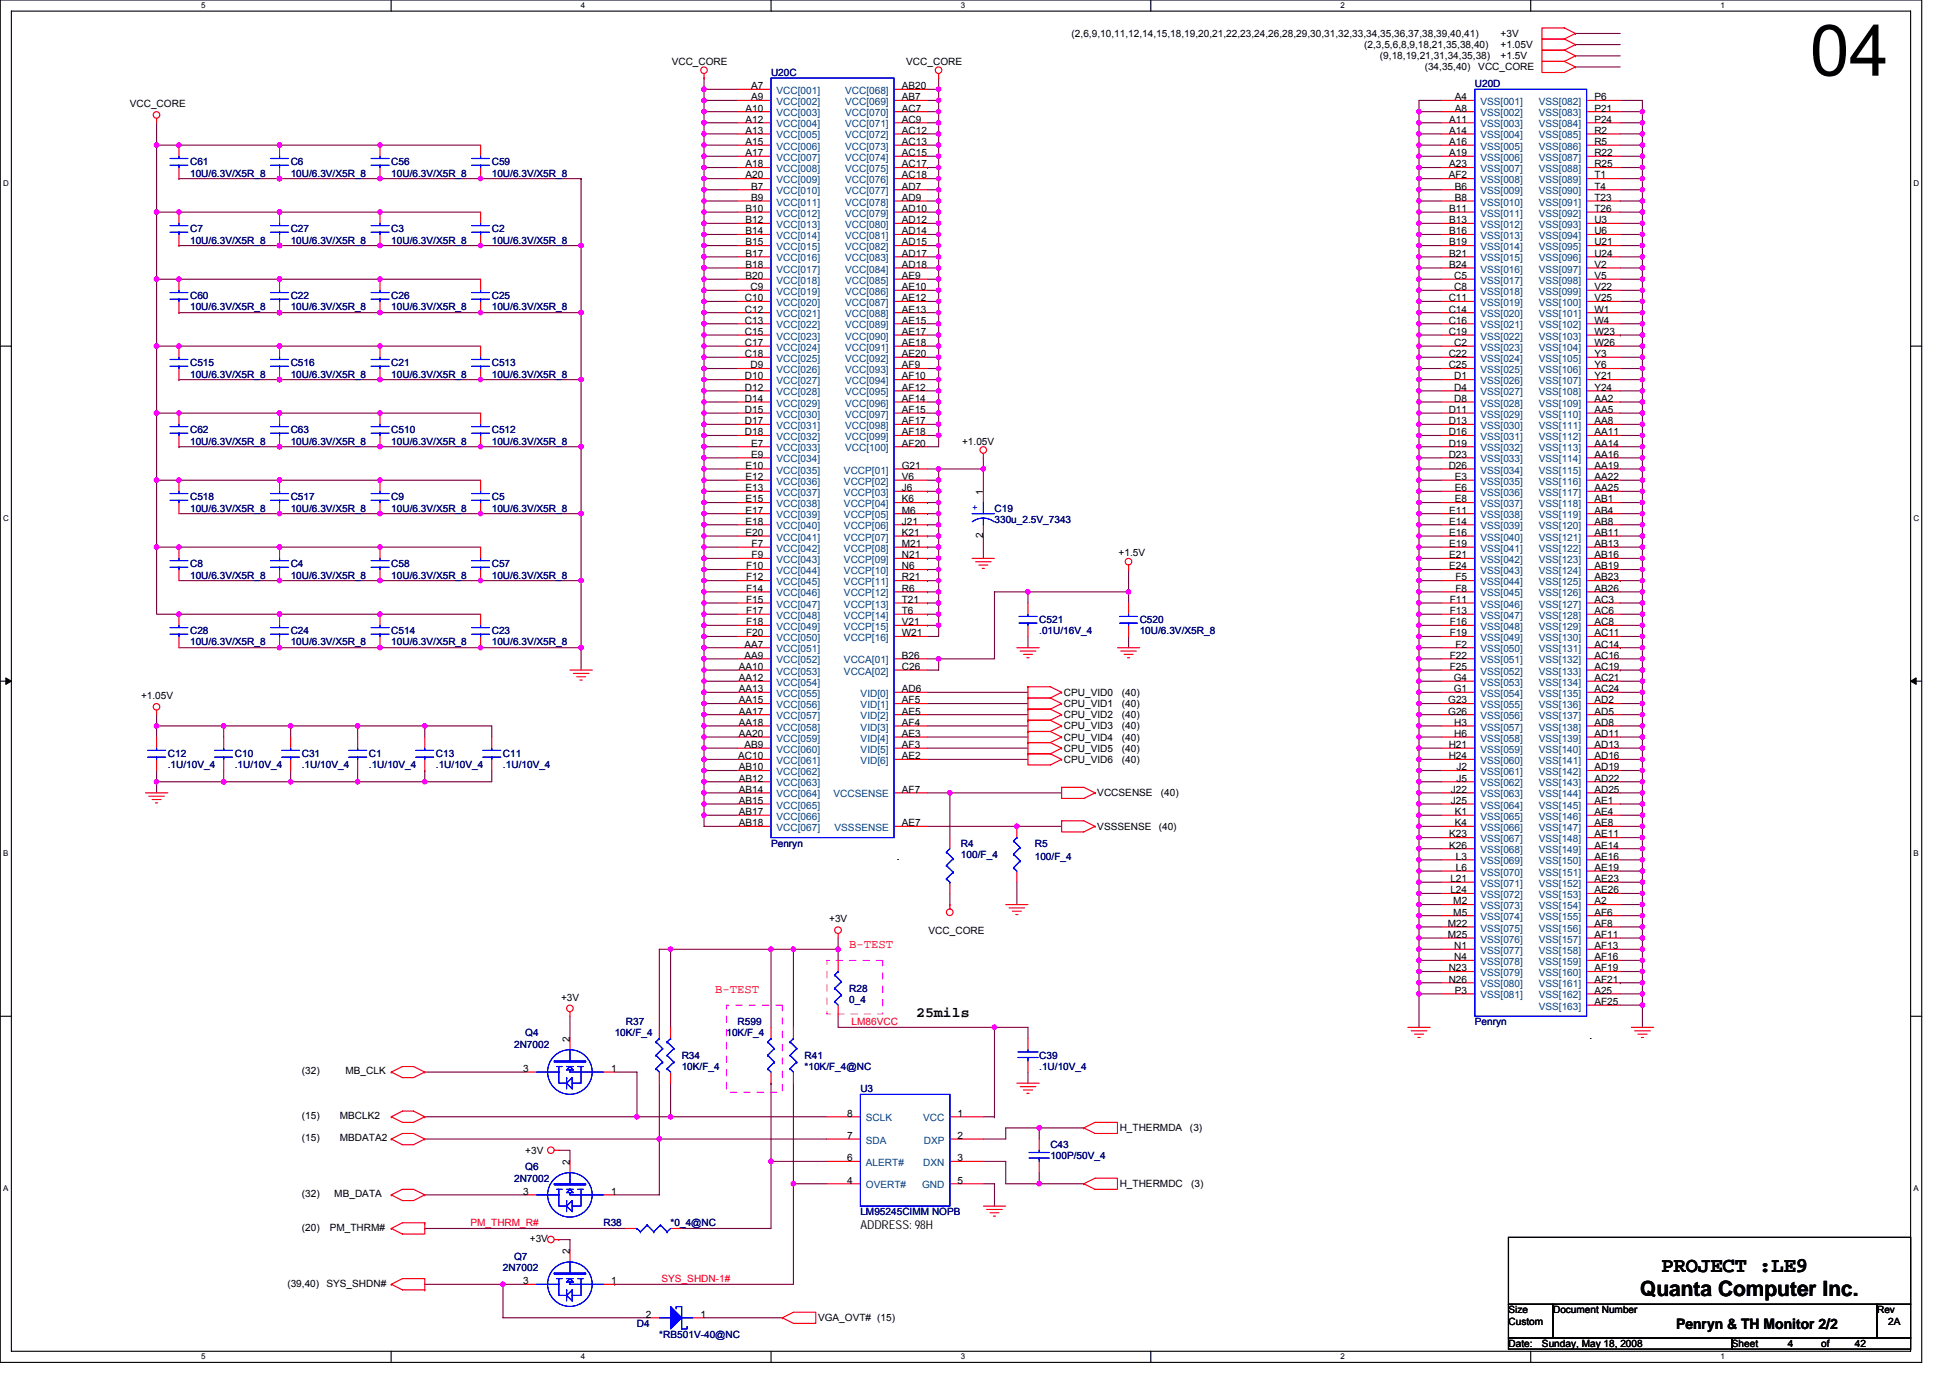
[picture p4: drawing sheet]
<svg xmlns="http://www.w3.org/2000/svg" width="297mm" height="210mm" viewBox="0 0 297 210" stroke-linecap="round" stroke-linejoin="round" font-family="sans-serif">
<defs><g id="words">
<text font-size="10.9" x="275.7" y="11.5">04</text>
<g font-size="3.2">
<text x="249.8" y="197.5">Quanta Computer Inc.</text>
<text x="253.1" y="193.8">PROJECT :LE9</text>
</g>
<g font-size="2.2">
<text x="139.6" y="155">25mils</text>
<text x="255.3" y="202.5">Penryn &amp; TH Monitor 2/2</text>
</g>
<g font-size="1.9" fill="#f00">
<text x="129.4" y="144.4">B-TEST</text>
<text x="108.9" y="151.3">B-TEST</text>
</g>
<text font-size="1.9" x="131.1" y="187.2">ADDRESS: 98H</text>
<g font-size="1.5">
<text x="163.2" y="5.6">(2,6,9,10,11,12,14,15,18,19,20,21,22,23,24,26,28,29,30,31,32,33,34,35,36,37,38,39,40,41)</text>
<text x="228.6" y="5.6">+3V</text>
<text x="102.3" y="9.9">VCC_CORE</text>
<text x="138" y="9.9">VCC_CORE</text>
<text x="207.8" y="7.3">(2,3,5,6,8,9,18,21,35,38,40)</text>
<text x="210.2" y="9">(9,18,19,21,31,34,35,38)</text>
<text x="217" y="10.7">(34,35,40)</text>
<text x="225.2" y="10.7">VCC_CORE</text>
<text x="228.6" y="7.3">+1.05V</text>
<text x="228.6" y="9">+1.5V</text>
<text x="19.8" y="16.3">VCC_CORE</text>
<text x="113.6" y="17">A10</text>
<text x="114.4" y="13.6">A7</text>
<text x="114.4" y="15.3">A9</text>
<text x="137.4" y="13.6">AB20</text>
<text x="137.4" y="15.3">AB7</text>
<text x="137.4" y="17">AC7</text>
<text x="221.6" y="17">A8</text>
<text x="221.6" y="15.3">A4</text>
<text x="242.9" y="15.3">P6</text>
<text x="242.9" y="17">P21</text>
<text x="113.6" y="18.7">A12</text>
<text x="113.6" y="20.4">A13</text>
<text x="113.6" y="22.1">A15</text>
<text x="113.6" y="23.8">A17</text>
<text x="137.4" y="18.7">AC9</text>
<text x="137.4" y="20.4">AC12</text>
<text x="137.4" y="22.1">AC13</text>
<text x="137.4" y="23.8">AC15</text>
<text x="220.8" y="18.7">A11</text>
<text x="220.8" y="20.4">A14</text>
<text x="220.8" y="22.1">A16</text>
<text x="220.8" y="23.8">A19</text>
<text x="242.9" y="18.7">P24</text>
<text x="242.9" y="20.4">R2</text>
<text x="242.9" y="22.1">R5</text>
<text x="242.9" y="23.8">R22</text>
<text x="113.6" y="25.5">A18</text>
<text x="113.6" y="27.2">A20</text>
<text x="114.4" y="28.9">B7</text>
<text x="137.4" y="25.5">AC17</text>
<text x="137.4" y="27.2">AC18</text>
<text x="137.4" y="28.9">AD7</text>
<text x="220.7" y="27.2">AF2</text>
<text x="220.8" y="25.5">A23</text>
<text x="221.6" y="28.9">B6</text>
<text x="242.9" y="25.5">R25</text>
<text x="242.9" y="27.2">T1</text>
<text x="242.9" y="28.9">T4</text>
<text x="113.6" y="32.3">B10</text>
<text x="113.6" y="34">B12</text>
<text x="113.6" y="35.7">B14</text>
<text x="114.4" y="30.6">B9</text>
<text x="137.4" y="30.6">AD9</text>
<text x="137.4" y="32.3">AD10</text>
<text x="137.4" y="34">AD12</text>
<text x="137.4" y="35.7">AD14</text>
<text x="220.8" y="32.3">B11</text>
<text x="220.8" y="34">B13</text>
<text x="220.8" y="35.7">B16</text>
<text x="221.6" y="30.6">B8</text>
<text x="242.9" y="30.6">T23</text>
<text x="242.9" y="32.3">T26</text>
<text x="242.9" y="34">U3</text>
<text x="242.9" y="35.7">U6</text>
<text x="113.6" y="37.4">B15</text>
<text x="113.6" y="39.1">B17</text>
<text x="113.6" y="40.8">B18</text>
<text x="137.4" y="37.4">AD15</text>
<text x="137.4" y="39.1">AD17</text>
<text x="137.4" y="40.8">AD18</text>
<text x="220.8" y="37.4">B19</text>
<text x="220.8" y="39.1">B21</text>
<text x="220.8" y="40.8">B24</text>
<text x="242.9" y="37.4">U21</text>
<text x="242.9" y="39.1">U24</text>
<text x="242.9" y="40.8">V2</text>
<text x="113.5" y="45.9">C10</text>
<text x="113.5" y="47.6">C12</text>
<text x="113.6" y="42.5">B20</text>
<text x="114.3" y="44.2">C9</text>
<text x="137.4" y="42.5">AE9</text>
<text x="137.4" y="44.2">AE10</text>
<text x="137.4" y="45.9">AE12</text>
<text x="137.4" y="47.6">AE13</text>
<text x="220.7" y="45.9">C11</text>
<text x="220.7" y="47.6">C14</text>
<text x="221.5" y="42.5">C5</text>
<text x="221.5" y="44.2">C8</text>
<text x="242.9" y="42.5">V5</text>
<text x="242.9" y="44.2">V22</text>
<text x="242.9" y="45.9">V25</text>
<text x="242.9" y="47.6">W1</text>
<text x="113.5" y="49.3">C13</text>
<text x="113.5" y="51">C15</text>
<text x="113.5" y="52.7">C17</text>
<text x="137.4" y="49.3">AE15</text>
<text x="137.4" y="51">AE17</text>
<text x="137.4" y="52.7">AE18</text>
<text x="220.7" y="49.3">C16</text>
<text x="220.7" y="51">C19</text>
<text x="221.5" y="52.7">C2</text>
<text x="242.9" y="49.3">W4</text>
<text x="242.9" y="51">W23</text>
<text x="242.9" y="52.7">W26</text>
<text x="113.5" y="54.4">C18</text>
<text x="113.5" y="57.8">D10</text>
<text x="113.5" y="59.5">D12</text>
<text x="114.3" y="56.1">D9</text>
<text x="137.4" y="54.4">AE20</text>
<text x="137.4" y="56.1">AF9</text>
<text x="137.4" y="57.8">AF10</text>
<text x="137.4" y="59.5">AF12</text>
<text x="220.7" y="54.4">C22</text>
<text x="220.7" y="56.1">C25</text>
<text x="221.5" y="57.8">D1</text>
<text x="221.5" y="59.5">D4</text>
<text x="242.9" y="54.4">Y3</text>
<text x="242.9" y="57.8">Y21</text>
<text x="242.9" y="59.5">Y24</text>
<text x="242.9" y="56.1">Y6</text>
<text x="113.5" y="61.2">D14</text>
<text x="113.5" y="62.9">D15</text>
<text x="113.5" y="64.6">D17</text>
<text x="137.4" y="61.2">AF14</text>
<text x="137.4" y="62.9">AF15</text>
<text x="137.4" y="64.6">AF17</text>
<text x="220.7" y="62.9">D11</text>
<text x="220.7" y="64.6">D13</text>
<text x="221.5" y="61.2">D8</text>
<text x="242.9" y="61.2">AA2</text>
<text x="242.9" y="62.9">AA5</text>
<text x="242.9" y="64.6">AA8</text>
<text x="113.5" y="66.3">D18</text>
<text x="113.6" y="71.4">E10</text>
<text x="114.4" y="68.1">E7</text>
<text x="114.4" y="69.7">E9</text>
<text x="137.4" y="66.3">AF18</text>
<text x="137.4" y="68.1">AF20</text>
<text x="137.4" y="71.4">G21</text>
<text x="146.6" y="67.7">+1.05V</text>
<text x="220.7" y="66.3">D16</text>
<text x="220.7" y="68.1">D19</text>
<text x="220.7" y="69.7">D23</text>
<text x="220.7" y="71.4">D26</text>
<text x="242.9" y="66.3">AA11</text>
<text x="242.9" y="68.1">AA14</text>
<text x="242.9" y="69.7">AA16</text>
<text x="242.9" y="71.4">AA19</text>
<text x="113.6" y="73.2">E12</text>
<text x="113.6" y="74.8">E13</text>
<text x="113.6" y="76.6">E15</text>
<text x="137.4" y="74.8">J6</text>
<text x="137.4" y="76.6">K6</text>
<text x="137.4" y="73.2">V6</text>
<text x="149.8" y="75.4" transform="rotate(-90 149.8 75.4)">1</text>
<text x="221.6" y="73.2">E3</text>
<text x="221.6" y="74.8">E6</text>
<text x="221.6" y="76.6">E8</text>
<text x="242.9" y="73.2">AA22</text>
<text x="242.9" y="74.8">AA25</text>
<text x="242.9" y="76.6">AB1</text>
<text x="113.6" y="78.3">E17</text>
<text x="113.6" y="79.9">E18</text>
<text x="113.6" y="81.7">E20</text>
<text x="114.5" y="83.4">F7</text>
<text x="137.4" y="78.3">M6</text>
<text x="137.4" y="79.9">J21</text>
<text x="137.4" y="81.7">K21</text>
<text x="137.4" y="83.4">M21</text>
<text x="149.8" y="82" transform="rotate(-90 149.8 82)">2</text>
<text x="220.8" y="78.3">E11</text>
<text x="220.8" y="79.9">E14</text>
<text x="220.8" y="81.7">E16</text>
<text x="220.8" y="83.4">E19</text>
<text x="242.9" y="78.3">AB4</text>
<text x="242.9" y="79.9">AB8</text>
<text x="242.9" y="81.7">AB11</text>
<text x="242.9" y="83.4">AB13</text>
<text x="113.6" y="86.8">F10</text>
<text x="113.6" y="88.5">F12</text>
<text x="114.5" y="85.1">F9</text>
<text x="137.4" y="85.1">N21</text>
<text x="137.4" y="86.8">N6</text>
<text x="137.4" y="88.5">R21</text>
<text x="170.4" y="84.8">+1.5V</text>
<text x="220.8" y="85.1">E21</text>
<text x="220.8" y="86.8">E24</text>
<text x="221.7" y="88.5">F5</text>
<text x="242.9" y="85.1">AB16</text>
<text x="242.9" y="86.8">AB19</text>
<text x="242.9" y="88.5">AB23</text>
<text x="113.6" y="90.2">F14</text>
<text x="113.6" y="91.9">F15</text>
<text x="113.6" y="93.6">F17</text>
<text x="113.6" y="95.3">F18</text>
<text x="137.4" y="90.2">R6</text>
<text x="137.4" y="91.9">T21</text>
<text x="137.4" y="93.6">T6</text>
<text x="137.4" y="95.3">V21</text>
<text x="220.8" y="91.9">F11</text>
<text x="220.8" y="93.6">F13</text>
<text x="220.8" y="95.3">F16</text>
<text x="221.7" y="90.2">F8</text>
<text x="242.9" y="90.2">AB26</text>
<text x="242.9" y="91.9">AC3</text>
<text x="242.9" y="93.6">AC6</text>
<text x="242.9" y="95.3">AC8</text>
<text x="113.4" y="100.4">AA9</text>
<text x="113.4" y="98.7">AA7</text>
<text x="113.6" y="97">F20</text>
<text x="137.4" y="100.4">B26</text>
<text x="137.4" y="97">W21</text>
<text x="220.8" y="97">F19</text>
<text x="220.8" y="100.4">F22</text>
<text x="221.7" y="98.7">F2</text>
<text x="242.9" y="97">AC11</text>
<text x="242.9" y="98.7">AC14</text>
<text x="242.9" y="100.4">AC16</text>
<text x="21.5" y="106.5">+1.05V</text>
<text x="112.5" y="102.1">AA10</text>
<text x="112.5" y="103.8">AA12</text>
<text x="112.5" y="105.5">AA13</text>
<text x="112.5" y="107.2">AA15</text>
<text x="137.4" y="105.5">AD6</text>
<text x="137.4" y="107.2">AF5</text>
<text x="137.4" y="102.1">C26</text>
<text x="162" y="106">CPU_VID0</text>
<text x="162" y="107.7">CPU_VID1</text>
<text x="170.9" y="106">(40)</text>
<text x="170.9" y="107.7">(40)</text>
<text x="220.6" y="107.2">G23</text>
<text x="220.8" y="102.1">F25</text>
<text x="221.4" y="103.8">G4</text>
<text x="221.4" y="105.5">G1</text>
<text x="242.9" y="102.1">AC19</text>
<text x="242.9" y="103.8">AC21</text>
<text x="242.9" y="105.5">AC24</text>
<text x="242.9" y="107.2">AD2</text>
<text x="112.5" y="108.9">AA17</text>
<text x="112.5" y="110.6">AA18</text>
<text x="112.5" y="112.3">AA20</text>
<text x="113.4" y="114">AB9</text>
<text x="137.4" y="108.9">AE5</text>
<text x="137.4" y="110.6">AF4</text>
<text x="137.4" y="112.3">AE3</text>
<text x="137.4" y="114">AF3</text>
<text x="162" y="109.4">CPU_VID2</text>
<text x="162" y="111.1">CPU_VID3</text>
<text x="162" y="112.8">CPU_VID4</text>
<text x="170.9" y="109.4">(40)</text>
<text x="170.9" y="111.1">(40)</text>
<text x="170.9" y="112.8">(40)</text>
<text x="220.6" y="108.9">G26</text>
<text x="220.7" y="114">H21</text>
<text x="221.5" y="110.6">H3</text>
<text x="221.5" y="112.3">H6</text>
<text x="242.9" y="108.9">AD5</text>
<text x="242.9" y="110.6">AD8</text>
<text x="242.9" y="112.3">AD11</text>
<text x="242.9" y="114">AD13</text>
<text x="112.5" y="115.7">AC10</text>
<text x="112.5" y="117.4">AB10</text>
<text x="112.5" y="119.1">AB12</text>
<text x="137.4" y="115.7">AE2</text>
<text x="162" y="114.5">CPU_VID5</text>
<text x="162" y="116.2">CPU_VID6</text>
<text x="170.9" y="114.5">(40)</text>
<text x="170.9" y="116.2">(40)</text>
<text x="220.7" y="115.7">H24</text>
<text x="221.9" y="117.4">J2</text>
<text x="221.9" y="119.1">J5</text>
<text x="242.9" y="115.7">AD16</text>
<text x="242.9" y="117.4">AD19</text>
<text x="242.9" y="119.1">AD22</text>
<text x="112.5" y="120.8">AB14</text>
<text x="112.5" y="122.5">AB15</text>
<text x="112.5" y="124.2">AB17</text>
<text x="112.5" y="125.9">AB18</text>
<text x="137.4" y="125.9">AE7</text>
<text x="137.4" y="120.8">AF7</text>
<text x="167.1" y="121.3">VCCSENSE</text>
<text x="176.8" y="121.3">(40)</text>
<text x="221" y="120.8">J22</text>
<text x="221" y="122.5">J25</text>
<text x="221.6" y="124.2">K1</text>
<text x="221.6" y="125.9">K4</text>
<text x="242.9" y="120.8">AD25</text>
<text x="242.9" y="122.5">AE1</text>
<text x="242.9" y="124.2">AE4</text>
<text x="242.9" y="125.9">AE8</text>
<text x="136.6" y="131">.</text>
<text x="167.1" y="126.4">VSSSENSE</text>
<text x="176.5" y="126.4">(40)</text>
<text x="220.8" y="127.6">K23</text>
<text x="220.8" y="129.3">K26</text>
<text x="221.8" y="131">L3</text>
<text x="242.9" y="127.6">AE11</text>
<text x="242.9" y="129.3">AE14</text>
<text x="242.9" y="131">AE16</text>
<text x="220.9" y="134.4">L21</text>
<text x="220.9" y="136.1">L24</text>
<text x="221.4" y="137.8">M2</text>
<text x="221.8" y="132.7">L6</text>
<text x="242.9" y="137.8">A2</text>
<text x="242.9" y="136.1">AE26</text>
<text x="242.9" y="134.4">AE23</text>
<text x="242.9" y="132.7">AE19</text>
<text x="126.3" y="140.6">+3V</text>
<text x="141.5" y="142.3">VCC_CORE</text>
<text x="220.5" y="141.2">M22</text>
<text x="220.5" y="142.9">M25</text>
<text x="221.4" y="139.5">M5</text>
<text x="242.9" y="142.9">AF11</text>
<text x="242.9" y="141.2">AF8</text>
<text x="242.9" y="139.5">AF6</text>
<text x="220.7" y="148">N23</text>
<text x="220.7" y="149.7">N26</text>
<text x="221.5" y="144.6">N1</text>
<text x="221.5" y="146.3">N4</text>
<text x="242.9" y="149.7">AF21</text>
<text x="242.9" y="148">AF19</text>
<text x="242.9" y="146.3">AF16</text>
<text x="242.9" y="144.6">AF13</text>
<text x="85.5" y="152.5">+3V</text>
<text x="221.6" y="151.4">P3</text>
<text x="242.9" y="151.4">A25</text>
<text x="242.9" y="153.1">AF25</text>
<text x="86.8" y="158.8" transform="rotate(-90 86.8 158.8)">2</text>
<text x="242.1" y="158.3">.</text>
<text x="46" y="163.7">(32)</text>
<text x="52.6" y="163.7">MB_CLK</text>
<text x="79.7" y="163.3">3</text>
<text x="93.1" y="163.3">1</text>
<text x="46" y="170.5">(15)</text>
<text x="46" y="173.9">(15)</text>
<text x="51.8" y="170.5">MBCLK2</text>
<text x="51.8" y="173.9">MBDATA2</text>
<text x="129" y="170.2">8</text>
<text x="129" y="173.5">7</text>
<text x="145.9" y="173.5">2</text>
<text x="145.9" y="170.2">1</text>
<text x="170.6" y="172.4">H_THERMDA</text>
<text x="181.3" y="172.4">(3)</text>
<text x="80" y="175.8">+3V</text>
<text x="86.8" y="177.5" transform="rotate(-90 86.8 177.5)">2</text>
<text x="129" y="177">6</text>
<text x="145.9" y="177">3</text>
<text x="46" y="182.4">(32)</text>
<text x="50.9" y="182.4">MB_DATA</text>
<text x="79.7" y="182.1">3</text>
<text x="93.1" y="182.1">1</text>
<text x="129" y="180.4">4</text>
<text x="145.9" y="180.4">5</text>
<text x="170.6" y="180.9">H_THERMDC</text>
<text x="181.4" y="180.9">(3)</text>
<text x="46" y="187.5">(20)</text>
<text x="50.2" y="187.5">PM_THRM#</text>
<text x="80.7" y="189.3">+3V</text>
<text x="86.8" y="191.1" transform="rotate(-90 86.8 191.1)">2</text>
<text x="43.8" y="196">(39,40)</text>
<text x="49.7" y="196">SYS_SHDN#</text>
<text x="79.7" y="195.7">3</text>
<text x="93.1" y="195.7">1</text>
<text x="98.4" y="200.8">2</text>
<text x="106.7" y="200.8">1</text>
<text x="124.6" y="201.3">VGA_OVT# (15)</text>
<text x="229.8" y="200.1">Size</text>
<text x="229.8" y="201.8">Custom</text>
<text x="236.6" y="200.1">Document Number</text>
<text x="285.9" y="200.1">Rev</text>
<text x="287.6" y="201.8">2A</text>
<text x="229.8" y="205.3">Date:</text>
<text x="234.9" y="205.3">Sunday, May 18, 2008</text>
<text x="263.8" y="205.3">Sheet</text>
<text x="272.3" y="205.3">4</text>
<text x="277.4" y="205.3">of</text>
<text x="282.5" y="205.3">42</text>
</g>
<g font-size="1.5" fill="#000080">
<text x="117.5" y="11.6">U20C</text>
<text x="224.7" y="13.3">U20D</text>
<text x="29" y="25.2">C61</text>
<text x="29" y="26.9">10U/6.3V/X5R_8</text>
<text x="44.3" y="25.2">C6</text>
<text x="44.3" y="26.9">10U/6.3V/X5R_8</text>
<text x="59.6" y="25.2">C56</text>
<text x="59.6" y="26.9">10U/6.3V/X5R_8</text>
<text x="74.9" y="25.2">C59</text>
<text x="74.9" y="26.9">10U/6.3V/X5R_8</text>
<text x="29" y="35.4">C7</text>
<text x="44.3" y="35.4">C27</text>
<text x="59.6" y="35.4">C3</text>
<text x="74.9" y="35.4">C2</text>
<text x="29" y="37.1">10U/6.3V/X5R_8</text>
<text x="44.3" y="37.1">10U/6.3V/X5R_8</text>
<text x="59.6" y="37.1">10U/6.3V/X5R_8</text>
<text x="74.9" y="37.1">10U/6.3V/X5R_8</text>
<text x="29" y="45.6">C60</text>
<text x="29" y="47.3">10U/6.3V/X5R_8</text>
<text x="44.3" y="45.6">C22</text>
<text x="44.3" y="47.3">10U/6.3V/X5R_8</text>
<text x="59.6" y="45.6">C26</text>
<text x="59.6" y="47.3">10U/6.3V/X5R_8</text>
<text x="74.9" y="45.6">C25</text>
<text x="74.9" y="47.3">10U/6.3V/X5R_8</text>
<text x="29" y="55.8">C515</text>
<text x="29" y="57.5">10U/6.3V/X5R_8</text>
<text x="44.3" y="55.8">C516</text>
<text x="44.3" y="57.5">10U/6.3V/X5R_8</text>
<text x="59.6" y="55.8">C21</text>
<text x="59.6" y="57.5">10U/6.3V/X5R_8</text>
<text x="74.9" y="55.8">C513</text>
<text x="74.9" y="57.5">10U/6.3V/X5R_8</text>
<text x="29" y="66">C62</text>
<text x="29" y="67.7">10U/6.3V/X5R_8</text>
<text x="44.3" y="66">C63</text>
<text x="44.3" y="67.7">10U/6.3V/X5R_8</text>
<text x="59.6" y="66">C510</text>
<text x="59.6" y="67.7">10U/6.3V/X5R_8</text>
<text x="74.9" y="66">C512</text>
<text x="74.9" y="67.7">10U/6.3V/X5R_8</text>
<text x="29" y="76.2">C518</text>
<text x="29" y="78">10U/6.3V/X5R_8</text>
<text x="44.3" y="76.2">C517</text>
<text x="44.3" y="78">10U/6.3V/X5R_8</text>
<text x="59.6" y="76.2">C9</text>
<text x="59.6" y="78">10U/6.3V/X5R_8</text>
<text x="74.9" y="76.2">C5</text>
<text x="74.9" y="78">10U/6.3V/X5R_8</text>
<text x="151.5" y="78">C19</text>
<text x="151.5" y="79.7">330u_2.5V_7343</text>
<text x="29" y="86.5">C8</text>
<text x="29" y="88.2">10U/6.3V/X5R_8</text>
<text x="44.3" y="86.5">C4</text>
<text x="44.3" y="88.2">10U/6.3V/X5R_8</text>
<text x="59.6" y="86.5">C58</text>
<text x="59.6" y="88.2">10U/6.3V/X5R_8</text>
<text x="74.9" y="86.5">C57</text>
<text x="74.9" y="88.2">10U/6.3V/X5R_8</text>
<text x="158.3" y="95">C521</text>
<text x="173.6" y="95">C520</text>
<text x="29" y="96.7">C28</text>
<text x="29" y="98.4">10U/6.3V/X5R_8</text>
<text x="44.3" y="96.7">C24</text>
<text x="44.3" y="98.4">10U/6.3V/X5R_8</text>
<text x="59.6" y="96.7">C514</text>
<text x="59.6" y="98.4">10U/6.3V/X5R_8</text>
<text x="74.9" y="96.7">C23</text>
<text x="74.9" y="98.4">10U/6.3V/X5R_8</text>
<text x="158.3" y="96.7">.01U/16V_4</text>
<text x="173.6" y="96.7">10U/6.3V/X5R_8</text>
<text x="25.6" y="115.4">C12</text>
<text x="25.6" y="117.1">.1U/10V_4</text>
<text x="35.8" y="115.4">C10</text>
<text x="35.8" y="117.1">.1U/10V_4</text>
<text x="46" y="115.4">C31</text>
<text x="46" y="117.1">.1U/10V_4</text>
<text x="56.2" y="115.4">C1</text>
<text x="56.2" y="117.1">.1U/10V_4</text>
<text x="66.4" y="115.4">C13</text>
<text x="66.4" y="117.1">.1U/10V_4</text>
<text x="76.6" y="115.4">C11</text>
<text x="76.6" y="117.1">.1U/10V_4</text>
<text x="117.5" y="129">Penryn</text>
<text x="146.4" y="129">R4</text>
<text x="146.4" y="130.7">100/F_4</text>
<text x="157.6" y="129">R5</text>
<text x="157.6" y="131">100/F_4</text>
<text x="129.4" y="151.1">R28</text>
<text x="129.4" y="152.8">0_4</text>
<text x="78.3" y="159.6">2N7002</text>
<text x="80" y="157.9">Q4</text>
<text x="93.6" y="157.9">10K/F_4</text>
<text x="95.3" y="156.2">R37</text>
<text x="103.8" y="161.3">R34</text>
<text x="110.7" y="157.9">10K/F_4</text>
<text x="112.3" y="156.2">R599</text>
<text x="122.6" y="161.3">R41</text>
<text x="158.3" y="161.3">C39</text>
<text x="224.7" y="156.2">Penryn</text>
<text x="103.8" y="163">10K/F_4</text>
<text x="122.6" y="163">*10K/F_4@NC</text>
<text x="131.1" y="166.4">U3</text>
<text x="158.3" y="163">.1U/10V_4</text>
<text x="80" y="178.4">Q6</text>
<text x="160" y="174.9">C43</text>
<text x="160" y="176.7">100P/50V_4</text>
<text x="78.3" y="180.1">2N7002</text>
<text x="131.1" y="185.2">LM95245CIMM NOPB</text>
<text x="78.3" y="192">Q7</text>
<text x="91.9" y="186.9">R38</text>
<text x="102.1" y="186.9">*0_4@NC</text>
<text x="76.6" y="193.7">2N7002</text>
<text x="97" y="202.2">D4</text>
<text x="100.4" y="203.9">*RB501V-40@NC</text>
</g>
<g font-size="1.5" fill="#004080">
<text x="118.3" y="14.3">VCC[001]</text>
<text x="118.3" y="16">VCC[002]</text>
<text x="118.3" y="17.7">VCC[003]</text>
<text x="128.7" y="14.3">VCC[068]</text>
<text x="128.7" y="16">VCC[069]</text>
<text x="128.7" y="17.7">VCC[070]</text>
<text x="225.5" y="17.7">VSS[002]</text>
<text x="225.5" y="16">VSS[001]</text>
<text x="234.4" y="16">VSS[082]</text>
<text x="234.4" y="17.7">VSS[083]</text>
<text x="118.3" y="19.4">VCC[004]</text>
<text x="118.3" y="21.1">VCC[005]</text>
<text x="118.3" y="22.8">VCC[006]</text>
<text x="128.7" y="19.4">VCC[071]</text>
<text x="128.7" y="21.1">VCC[072]</text>
<text x="128.7" y="22.8">VCC[073]</text>
<text x="225.5" y="19.4">VSS[003]</text>
<text x="225.5" y="21.1">VSS[004]</text>
<text x="225.5" y="22.8">VSS[005]</text>
<text x="234.4" y="19.4">VSS[084]</text>
<text x="234.4" y="21.1">VSS[085]</text>
<text x="234.4" y="22.8">VSS[086]</text>
<text x="118.3" y="24.5">VCC[007]</text>
<text x="118.3" y="26.2">VCC[008]</text>
<text x="118.3" y="27.9">VCC[009]</text>
<text x="118.3" y="29.6">VCC[010]</text>
<text x="128.7" y="24.5">VCC[074]</text>
<text x="128.7" y="26.2">VCC[075]</text>
<text x="128.7" y="27.9">VCC[076]</text>
<text x="128.7" y="29.6">VCC[077]</text>
<text x="225.5" y="24.5">VSS[006]</text>
<text x="225.5" y="26.2">VSS[007]</text>
<text x="225.5" y="27.9">VSS[008]</text>
<text x="225.5" y="29.6">VSS[009]</text>
<text x="234.4" y="24.5">VSS[087]</text>
<text x="234.4" y="26.2">VSS[088]</text>
<text x="234.4" y="27.9">VSS[089]</text>
<text x="234.4" y="29.6">VSS[090]</text>
<text x="118.3" y="31.3">VCC[011]</text>
<text x="118.3" y="33">VCC[012]</text>
<text x="118.3" y="34.7">VCC[013]</text>
<text x="128.7" y="31.3">VCC[078]</text>
<text x="128.7" y="33">VCC[079]</text>
<text x="128.7" y="34.7">VCC[080]</text>
<text x="225.5" y="31.3">VSS[010]</text>
<text x="225.5" y="33">VSS[011]</text>
<text x="225.5" y="34.7">VSS[012]</text>
<text x="234.4" y="31.3">VSS[091]</text>
<text x="234.4" y="33">VSS[092]</text>
<text x="234.4" y="34.7">VSS[093]</text>
<text x="118.3" y="36.4">VCC[014]</text>
<text x="118.3" y="38.1">VCC[015]</text>
<text x="118.3" y="39.8">VCC[016]</text>
<text x="118.3" y="41.5">VCC[017]</text>
<text x="128.7" y="36.4">VCC[081]</text>
<text x="128.7" y="38.1">VCC[082]</text>
<text x="128.7" y="39.8">VCC[083]</text>
<text x="128.7" y="41.5">VCC[084]</text>
<text x="225.5" y="36.4">VSS[013]</text>
<text x="225.5" y="38.1">VSS[014]</text>
<text x="225.5" y="39.8">VSS[015]</text>
<text x="225.5" y="41.5">VSS[016]</text>
<text x="234.4" y="36.4">VSS[094]</text>
<text x="234.4" y="38.1">VSS[095]</text>
<text x="234.4" y="39.8">VSS[096]</text>
<text x="234.4" y="41.5">VSS[097]</text>
<text x="118.3" y="43.2">VCC[018]</text>
<text x="118.3" y="44.9">VCC[019]</text>
<text x="118.3" y="46.6">VCC[020]</text>
<text x="128.7" y="43.2">VCC[085]</text>
<text x="128.7" y="44.9">VCC[086]</text>
<text x="128.7" y="46.6">VCC[087]</text>
<text x="225.5" y="43.2">VSS[017]</text>
<text x="225.5" y="44.9">VSS[018]</text>
<text x="225.5" y="46.6">VSS[019]</text>
<text x="234.4" y="43.2">VSS[098]</text>
<text x="234.4" y="44.9">VSS[099]</text>
<text x="234.4" y="46.6">VSS[100]</text>
<text x="118.3" y="48.3">VCC[021]</text>
<text x="118.3" y="50">VCC[022]</text>
<text x="118.3" y="51.8">VCC[023]</text>
<text x="118.3" y="53.4">VCC[024]</text>
<text x="128.7" y="48.3">VCC[088]</text>
<text x="128.7" y="50">VCC[089]</text>
<text x="128.7" y="51.8">VCC[090]</text>
<text x="128.7" y="53.4">VCC[091]</text>
<text x="225.5" y="48.3">VSS[020]</text>
<text x="225.5" y="50">VSS[021]</text>
<text x="225.5" y="51.8">VSS[022]</text>
<text x="225.5" y="53.4">VSS[023]</text>
<text x="234.4" y="48.3">VSS[101]</text>
<text x="234.4" y="50">VSS[102]</text>
<text x="234.4" y="51.8">VSS[103]</text>
<text x="234.4" y="53.4">VSS[104]</text>
<text x="118.3" y="55.1">VCC[025]</text>
<text x="118.3" y="56.9">VCC[026]</text>
<text x="118.3" y="58.5">VCC[027]</text>
<text x="128.7" y="55.1">VCC[092]</text>
<text x="128.7" y="56.9">VCC[093]</text>
<text x="128.7" y="58.5">VCC[094]</text>
<text x="225.5" y="55.1">VSS[024]</text>
<text x="225.5" y="56.9">VSS[025]</text>
<text x="225.5" y="58.5">VSS[026]</text>
<text x="234.4" y="55.1">VSS[105]</text>
<text x="234.4" y="58.5">VSS[107]</text>
<text x="234.4" y="56.9">VSS[106]</text>
<text x="118.3" y="60.3">VCC[028]</text>
<text x="118.3" y="62">VCC[029]</text>
<text x="118.3" y="63.6">VCC[030]</text>
<text x="118.3" y="65.4">VCC[031]</text>
<text x="128.7" y="60.3">VCC[095]</text>
<text x="128.7" y="62">VCC[096]</text>
<text x="128.7" y="63.6">VCC[097]</text>
<text x="128.7" y="65.4">VCC[098]</text>
<text x="225.5" y="60.3">VSS[027]</text>
<text x="225.5" y="63.6">VSS[029]</text>
<text x="225.5" y="65.4">VSS[030]</text>
<text x="225.5" y="62">VSS[028]</text>
<text x="234.4" y="60.3">VSS[108]</text>
<text x="234.4" y="62">VSS[109]</text>
<text x="234.4" y="63.6">VSS[110]</text>
<text x="234.4" y="65.4">VSS[111]</text>
<text x="118.3" y="67.1">VCC[032]</text>
<text x="118.3" y="68.8">VCC[033]</text>
<text x="118.3" y="70.5">VCC[034]</text>
<text x="128.7" y="67.1">VCC[099]</text>
<text x="128.7" y="68.8">VCC[100]</text>
<text x="225.5" y="67.1">VSS[031]</text>
<text x="225.5" y="68.8">VSS[032]</text>
<text x="225.5" y="70.5">VSS[033]</text>
<text x="234.4" y="67.1">VSS[112]</text>
<text x="234.4" y="68.8">VSS[113]</text>
<text x="234.4" y="70.5">VSS[114]</text>
<text x="118.3" y="72.2">VCC[035]</text>
<text x="118.3" y="73.9">VCC[036]</text>
<text x="118.3" y="75.6">VCC[037]</text>
<text x="118.3" y="77.3">VCC[038]</text>
<text x="128.6" y="75.6">VCCP[03]</text>
<text x="128.6" y="77.3">VCCP[04]</text>
<text x="128.6" y="72.2">VCCP[01]</text>
<text x="128.6" y="73.9">VCCP[02]</text>
<text x="225.5" y="72.2">VSS[034]</text>
<text x="225.5" y="73.9">VSS[035]</text>
<text x="225.5" y="75.6">VSS[036]</text>
<text x="225.5" y="77.3">VSS[037]</text>
<text x="234.4" y="72.2">VSS[115]</text>
<text x="234.4" y="73.9">VSS[116]</text>
<text x="234.4" y="75.6">VSS[117]</text>
<text x="234.4" y="77.3">VSS[118]</text>
<text x="118.3" y="79">VCC[039]</text>
<text x="118.3" y="80.7">VCC[040]</text>
<text x="118.3" y="82.4">VCC[041]</text>
<text x="128.6" y="79">VCCP[05]</text>
<text x="128.6" y="80.7">VCCP[06]</text>
<text x="128.6" y="82.4">VCCP[07]</text>
<text x="225.5" y="79">VSS[038]</text>
<text x="225.5" y="80.7">VSS[039]</text>
<text x="225.5" y="82.4">VSS[040]</text>
<text x="234.4" y="79">VSS[119]</text>
<text x="234.4" y="80.7">VSS[120]</text>
<text x="234.4" y="82.4">VSS[121]</text>
<text x="118.3" y="84.1">VCC[042]</text>
<text x="118.3" y="85.8">VCC[043]</text>
<text x="118.3" y="87.5">VCC[044]</text>
<text x="118.3" y="89.2">VCC[045]</text>
<text x="128.6" y="84.1">VCCP[08]</text>
<text x="128.6" y="85.8">VCCP[09]</text>
<text x="128.6" y="87.5">VCCP[10]</text>
<text x="128.6" y="89.2">VCCP[11]</text>
<text x="225.5" y="84.1">VSS[041]</text>
<text x="225.5" y="85.8">VSS[042]</text>
<text x="225.5" y="87.5">VSS[043]</text>
<text x="225.5" y="89.2">VSS[044]</text>
<text x="234.4" y="84.1">VSS[122]</text>
<text x="234.4" y="85.8">VSS[123]</text>
<text x="234.4" y="87.5">VSS[124]</text>
<text x="234.4" y="89.2">VSS[125]</text>
<text x="118.3" y="90.9">VCC[046]</text>
<text x="118.3" y="92.6">VCC[047]</text>
<text x="118.3" y="94.3">VCC[048]</text>
<text x="118.3" y="96">VCC[049]</text>
<text x="128.6" y="90.9">VCCP[12]</text>
<text x="128.6" y="92.6">VCCP[13]</text>
<text x="128.6" y="94.3">VCCP[14]</text>
<text x="128.6" y="96">VCCP[15]</text>
<text x="225.5" y="92.6">VSS[046]</text>
<text x="225.5" y="94.3">VSS[047]</text>
<text x="225.5" y="96">VSS[048]</text>
<text x="225.5" y="90.9">VSS[045]</text>
<text x="234.4" y="90.9">VSS[126]</text>
<text x="234.4" y="92.6">VSS[127]</text>
<text x="234.4" y="94.3">VSS[128]</text>
<text x="234.4" y="96">VSS[129]</text>
<text x="118.3" y="97.7">VCC[050]</text>
<text x="118.3" y="101.1">VCC[052]</text>
<text x="118.3" y="99.4">VCC[051]</text>
<text x="128.6" y="101.1">VCCA[01]</text>
<text x="128.6" y="97.7">VCCP[16]</text>
<text x="225.5" y="97.7">VSS[049]</text>
<text x="225.5" y="99.4">VSS[050]</text>
<text x="225.5" y="101.1">VSS[051]</text>
<text x="234.4" y="97.7">VSS[130]</text>
<text x="234.4" y="99.4">VSS[131]</text>
<text x="234.4" y="101.1">VSS[132]</text>
<text x="118.3" y="102.8">VCC[053]</text>
<text x="118.3" y="104.5">VCC[054]</text>
<text x="118.3" y="106.2">VCC[055]</text>
<text x="118.3" y="107.9">VCC[056]</text>
<text x="128.6" y="102.8">VCCA[02]</text>
<text x="131.1" y="106.2">VID[0]</text>
<text x="131.1" y="107.9">VID[1]</text>
<text x="225.5" y="102.8">VSS[052]</text>
<text x="225.5" y="104.5">VSS[053]</text>
<text x="225.5" y="106.2">VSS[054]</text>
<text x="225.5" y="107.9">VSS[055]</text>
<text x="234.4" y="102.8">VSS[133]</text>
<text x="234.4" y="104.5">VSS[134]</text>
<text x="234.4" y="106.2">VSS[135]</text>
<text x="234.4" y="107.9">VSS[136]</text>
<text x="118.3" y="109.6">VCC[057]</text>
<text x="118.3" y="111.3">VCC[058]</text>
<text x="118.3" y="113">VCC[059]</text>
<text x="131.1" y="109.6">VID[2]</text>
<text x="131.1" y="111.3">VID[3]</text>
<text x="131.1" y="113">VID[4]</text>
<text x="225.5" y="109.6">VSS[056]</text>
<text x="225.5" y="111.3">VSS[057]</text>
<text x="225.5" y="113">VSS[058]</text>
<text x="234.4" y="109.6">VSS[137]</text>
<text x="234.4" y="111.3">VSS[138]</text>
<text x="234.4" y="113">VSS[139]</text>
<text x="118.3" y="114.7">VCC[060]</text>
<text x="118.3" y="116.4">VCC[061]</text>
<text x="118.3" y="118.1">VCC[062]</text>
<text x="118.3" y="119.8">VCC[063]</text>
<text x="131.1" y="114.7">VID[5]</text>
<text x="131.1" y="116.4">VID[6]</text>
<text x="225.5" y="114.7">VSS[059]</text>
<text x="225.5" y="116.4">VSS[060]</text>
<text x="225.5" y="118.1">VSS[061]</text>
<text x="225.5" y="119.8">VSS[062]</text>
<text x="234.4" y="114.7">VSS[140]</text>
<text x="234.4" y="116.4">VSS[141]</text>
<text x="234.4" y="118.1">VSS[142]</text>
<text x="234.4" y="119.8">VSS[143]</text>
<text x="118.3" y="121.5">VCC[064]</text>
<text x="118.3" y="123.2">VCC[065]</text>
<text x="118.3" y="124.9">VCC[066]</text>
<text x="127" y="121.5">VCCSENSE</text>
<text x="225.5" y="121.5">VSS[063]</text>
<text x="225.5" y="123.2">VSS[064]</text>
<text x="225.5" y="124.9">VSS[065]</text>
<text x="234.4" y="121.5">VSS[144]</text>
<text x="234.4" y="123.2">VSS[145]</text>
<text x="234.4" y="124.9">VSS[146]</text>
<text x="118.3" y="126.6">VCC[067]</text>
<text x="127.1" y="126.6">VSSSENSE</text>
<text x="225.5" y="126.6">VSS[066]</text>
<text x="225.5" y="128.3">VSS[067]</text>
<text x="225.5" y="130">VSS[068]</text>
<text x="225.5" y="131.7">VSS[069]</text>
<text x="234.4" y="128.3">VSS[148]</text>
<text x="234.4" y="130">VSS[149]</text>
<text x="234.4" y="131.7">VSS[150]</text>
<text x="234.4" y="126.6">VSS[147]</text>
<text x="225.5" y="133.4">VSS[070]</text>
<text x="225.5" y="135.1">VSS[071]</text>
<text x="225.5" y="136.8">VSS[072]</text>
<text x="234.4" y="136.8">VSS[153]</text>
<text x="234.4" y="135.1">VSS[152]</text>
<text x="234.4" y="133.4">VSS[151]</text>
<text x="225.5" y="138.5">VSS[073]</text>
<text x="225.5" y="140.2">VSS[074]</text>
<text x="225.5" y="141.9">VSS[075]</text>
<text x="225.5" y="143.6">VSS[076]</text>
<text x="234.4" y="143.6">VSS[157]</text>
<text x="234.4" y="141.9">VSS[156]</text>
<text x="234.4" y="140.2">VSS[155]</text>
<text x="234.4" y="138.5">VSS[154]</text>
<text x="225.5" y="145.4">VSS[077]</text>
<text x="225.5" y="147">VSS[078]</text>
<text x="225.5" y="148.7">VSS[079]</text>
<text x="234.4" y="148.7">VSS[160]</text>
<text x="234.4" y="147">VSS[159]</text>
<text x="234.4" y="145.4">VSS[158]</text>
<text x="225.5" y="150.5">VSS[080]</text>
<text x="225.5" y="152.1">VSS[081]</text>
<text x="234.4" y="152.1">VSS[162]</text>
<text x="234.4" y="150.5">VSS[161]</text>
<text x="234.4" y="153.9">VSS[163]</text>
<text x="131.9" y="170.9">SCLK</text>
<text x="140.6" y="170.9">VCC</text>
<text x="131.9" y="174.3">SDA</text>
<text x="131.9" y="177.7">ALERT#</text>
<text x="140.6" y="177.7">DXN</text>
<text x="140.7" y="174.3">DXP</text>
<text x="131.9" y="181.1">OVERT#</text>
<text x="140.5" y="181.1">GND</text>
</g>
<text font-size="1.5" fill="#00f" x="148.1" y="77.8">+</text>
<g font-size="1.5" fill="#f00">
<text x="129.7" y="156.2">LM86VCC</text>
<text x="71.7" y="186.9">PM_THRM_R#</text>
<text x="100.8" y="195.4">SYS_SHDN-1#</text>
</g>
<g font-size="1.2">
<text x="30.6" y="1.2">5</text>
<text x="88.5" y="1.2">4</text>
<text x="146.4" y="1.2">3</text>
<text x="204.2" y="1.2">2</text>
<text x="262.1" y="1.2">1</text>
<text x=".5" y="28.3">D</text>
<text x="291.5" y="28.3">D</text>
<text x=".5" y="79.4">C</text>
<text x="291.5" y="79.4">C</text>
<text x=".5" y="130.4">B</text>
<text x="291.5" y="130.4">B</text>
<text x=".5" y="181.5">A</text>
<text x="291.5" y="181.5">A</text>
<text x="30.6" y="207.2">5</text>
<text x="88.5" y="207.2">4</text>
<text x="146.4" y="207.2">3</text>
<text x="204.2" y="207.2">2</text>
<text x="262.1" y="207.2">1</text>
</g>
</g></defs>
<path d="M0 0h292.7v207.6h-292.7zM1.7 1.7h289.3v204.2h-289.3z" fill="none" stroke="#000" stroke-width=".17"/>
<g fill="#fff">
<path d="M30.6 .2h.7v1.3h-.7z"/>
<path d="M30.6 206.1h.7v1.3h-.7z"/>
</g>
<path d="M59.6 0v1.7M59.6 205.9v1.7" fill="none" stroke="#000" stroke-width=".17"/>
<g fill="#fff">
<path d="M88.5 .2h.7v1.3h-.7z"/>
<path d="M88.5 206.1h.7v1.3h-.7z"/>
</g>
<path d="M117.5 0v1.7M117.5 205.9v1.7" fill="none" stroke="#000" stroke-width=".17"/>
<g fill="#fff">
<path d="M146.4 .2h.6v1.3h-.6z"/>
<path d="M146.4 206.1h.6v1.3h-.6z"/>
</g>
<path d="M175.3 0v1.7M175.3 205.9v1.7" fill="none" stroke="#000" stroke-width=".17"/>
<g fill="#fff">
<path d="M204.2 .2h.7v1.3h-.7z"/>
<path d="M204.2 206.1h.7v1.3h-.7z"/>
</g>
<path d="M233.2 0v1.7M233.2 205.9v1.7" fill="none" stroke="#000" stroke-width=".17"/>
<g fill="#fff">
<path d="M262.1 .2h.6v1.3h-.6z"/>
<path d="M262.1 206.1h.6v1.3h-.6z"/>
<path d="M.5 27.2h.8v1.4h-.8z"/>
<path d="M291.5 27.2h.8v1.4h-.8z"/>
<path d="M.5 78.3h.8v1.3h-.8z"/>
<path d="M291.5 78.3h.8v1.3h-.8z"/>
</g>
<path d="M0 52.7h1.7M291 52.7h1.7" fill="none" stroke="#000" stroke-width=".17"/>
<g fill="#fff">
<path d="M.5 129.3h.7v1.4h-.7z"/>
<path d="M291.5 129.3h.7v1.4h-.7z"/>
</g>
<path d="M0 103.8h1.7M291 103.8h1.7" fill="none" stroke="#000" stroke-width=".17"/>
<path d="M.9 103.3l.8 .5-.8 .5zM291 103.8l.9-.5v1z" fill="#000" stroke="#000" stroke-width=".15"/>
<g fill="#fff">
<path d="M.5 180.4h.7v1.3h-.7z"/>
<path d="M291.5 180.4h.7v1.3h-.7z"/>
</g>
<path d="M0 154.9h1.7M291 154.9h1.7M229.8 188.6h61.2v10.2h-61.2zM229.8 198.8h6.8v5.1h-6.8zM236.6 198.8h49.3v5.1h-49.3zM285.9 198.8h5.1v5.1h-5.1zM229.8 203.9h34v1.7h-34zM263.8 203.9h27.2v1.7h-27.2z" fill="none" stroke="#000" stroke-width=".17"/>
<g fill="none" stroke="#800040" stroke-width=".17">
<path d="M23.9 18.7v3.4M107.2 13.6h5.1M107.2 15.3h5.1M107.2 17h5.1M107.2 18.7h5.1M107.2 15.3h.1M107.2 17h.1M107.2 18.7h.1M107.2 11.9v1.7M107.2 13.6h.1M107.2 13.6v18.7M141.3 13.6h1.7"/>
<path d="M141.3 15.3h1.7M141.3 17h1.7M141.3 18.7h1.7M143 13.6h.1M143 17v1.7M143 15.3h.1M143 11.9v1.7M143 18.7h.1M143 13.6v3.4M143 18.7v6.8M216.2 17h3.4M216.2 18.7h.1"/>
<path d="M216.2 17h.1M216.2 18.7v1.7M216.2 18.7h3.4M216.2 17v1.7M219.6 15.3h-3.4v1.7M240 6.8h6.8M240 5.1h6.8M240 8.5h6.8M240 10.2h6.8M246.8 15.3h3.4v1.7M246.8 17h3.4M246.8 18.7h3.4"/>
<path d="M250.2 17h.1M250.2 18.7h.1M250.2 17v34.1M23.9 22.1h3.4M23.9 22.1h.1M23.9 32.3v10.2M23.9 32.3h3.4M23.9 22.1v10.2M27.3 22.1h.1M27.3 27.2h.1M27.3 37.4h.1M27.3 32.3h.1"/>
<path d="M27.3 32.3h45.9M27.3 22.1h45.9M27.3 27.2h61.2M27.3 37.4h61.2M42.6 22.1h.1M42.6 32.3h.1M42.6 27.2h.1M42.6 37.4h.1M57.9 22.1h.1M57.9 37.4h.1M57.9 32.3h.1M57.9 27.2h.1"/>
<path d="M73.2 37.4h.1M73.2 27.2h.1M88.5 37.4v10.2M88.5 27.2h.1M88.5 27.2v10.2M107.2 25.5h5.1M107.2 27.2h5.1M107.2 28.9h5.1M107.2 30.6h5.1M107.2 32.3h.1M107.2 34h5.1M107.2 35.7h5.1"/>
<path d="M107.2 37.4h5.1M107.2 39.1h.1M107.2 20.4h5.1M107.2 22.1h5.1M107.2 23.8h5.1M107.2 34h.1M107.2 28.9h.1M107.2 22.1h.1M107.2 27.2h.1M107.2 32.3v1.7M107.2 23.8h.1M107.2 25.5h.1"/>
<path d="M107.2 20.4h.1M107.2 35.7h.1M107.2 30.6h.1M107.2 37.4h.1M107.2 32.3h5.1M107.2 39.1h5.1M107.2 34v6.8M141.3 25.5h.1M141.3 27.2h1.7M141.3 28.9h1.7M141.3 30.6h1.7M141.3 32.3h1.7"/>
<path d="M141.3 34h1.7M141.3 35.7h1.7M141.3 37.4h1.7M141.3 39.1h1.7M141.3 20.4h1.7M141.3 22.1h1.7M141.3 23.8h1.7M141.3 25.5h1.7M143 27.2v40.9h-1.7M143 20.4h.1M143 35.7h.1M143 25.5v1.7"/>
<path d="M143 39.1h.1M143 34h.1M143 30.6h.1M143 28.9h.1M143 27.2h.1M143 22.1h.1M143 32.3h.1M143 37.4h.1M143 23.8h.1M216.2 20.4h.1M216.2 22.1h3.4M216.2 23.8h.1"/>
<path d="M216.2 25.5h3.4M216.2 27.2h3.4M216.2 28.9h3.4M216.2 30.6h3.4M216.2 32.3h.1M216.2 34h3.4M216.2 35.7h3.4M216.2 37.4h3.4M216.2 39.1h3.4M216.2 28.9h.1M216.2 32.3v1.7M216.2 23.8v1.7"/>
<path d="M216.2 37.4h.1M216.2 27.2h.1M216.2 25.5h.1M216.2 20.4v1.7M216.2 35.7h.1M216.2 34h.1M216.2 39.1h.1M216.2 22.1h.1M216.2 30.6h.1M216.2 20.4h3.4M216.2 23.8h3.4M216.2 32.3h3.4"/>
<path d="M216.2 22.1v1.7M216.2 25.5v6.8M216.2 34v6.8M246.8 20.4h3.4M246.8 22.1h3.4M246.8 23.8h3.4M246.8 25.5h3.4M246.8 27.2h3.4M246.8 28.9h3.4M246.8 30.6h3.4M246.8 32.3h3.4M246.8 34h3.4"/>
<path d="M246.8 35.7h3.4M246.8 37.4h3.4M246.8 39.1h3.4M250.2 20.4h.1M250.2 22.1h.1M250.2 25.5h.1M250.2 37.4h.1M250.2 32.3h.1M250.2 30.6h.1M250.2 28.9h.1M250.2 27.2h.1M250.2 34h.1"/>
<path d="M250.2 39.1h.1M250.2 35.7h.1M250.2 23.8h.1M23.9 52.7v10.2M23.9 42.5h.1M23.9 52.7h.1M23.9 52.7h49.3M23.9 42.5h49.3M23.9 42.5v10.2M27.3 42.5h.1M27.3 52.7h.1M27.3 47.6h.1"/>
<path d="M27.3 57.8h.1M27.3 57.8h61.2M27.3 47.6h61.2M42.6 47.6h.1M42.6 57.8h.1M42.6 42.5h.1M42.6 52.7h.1M57.9 42.5h.1M57.9 52.7h.1M57.9 47.6h.1M57.9 57.8h.1M73.2 57.8h.1"/>
<path d="M73.2 47.6h.1M88.5 57.8h.1M88.5 47.6h.1M88.5 47.6v54.5M107.2 40.8h.1M107.2 42.5h.1M107.2 44.2h5.1M107.2 45.9h5.1M107.2 47.6h5.1M107.2 49.3h5.1M107.2 51.1h5.1M107.2 52.7h5.1"/>
<path d="M107.2 54.4h5.1M107.2 56.2h5.1M107.2 57.8h5.1M107.2 59.6h5.1M107.2 56.2h.1M107.2 49.3h.1M107.2 40.8v1.7M107.2 45.9h.1M107.2 54.4h.1M107.2 52.7h.1M107.2 51.1h.1M107.2 57.8h.1"/>
<path d="M107.2 59.6h.1M107.2 47.6h.1M107.2 44.2h.1M107.2 42.5v1.7M107.2 40.8h5.1M107.2 42.5h5.1M107.2 44.2v47.7M141.3 40.8h1.7M141.3 42.5h1.7M141.3 44.2h1.7M141.3 45.9h1.7M141.3 47.6h1.7"/>
<path d="M141.3 49.3h1.7M141.3 51.1h1.7M141.3 52.7h1.7M141.3 54.4h1.7M141.3 56.2h1.7M141.3 57.8h1.7M141.3 59.6h1.7M143 42.5h.1M143 52.7h.1M143 47.6h.1M143 45.9h.1M143 49.3h.1"/>
<path d="M143 44.2h.1M143 51.1h.1M143 54.4h.1M143 57.8h.1M143 56.2h.1M143 40.8h.1M143 59.6h.1M216.2 40.8h.1M216.2 42.5h3.4M216.2 44.2h3.4M216.2 45.9h3.4M216.2 47.6h3.4"/>
<path d="M216.2 49.3h3.4M216.2 51.1h3.4M216.2 52.7h.1M216.2 54.4h3.4M216.2 56.2h3.4M216.2 57.8h3.4M216.2 59.6h3.4M216.2 52.7v1.7M216.2 40.8v1.7M216.2 56.2h.1M216.2 54.4h.1M216.2 57.8h.1"/>
<path d="M216.2 44.2h.1M216.2 49.3h.1M216.2 45.9h.1M216.2 42.5h.1M216.2 47.6h.1M216.2 51.1h.1M216.2 59.6h.1M216.2 40.8h3.4M216.2 52.7h3.4M216.2 42.5v10.2M216.2 54.4v6.9M246.8 40.8h3.4"/>
<path d="M246.8 42.5h3.4M246.8 44.2h3.4M246.8 45.9h3.4M246.8 47.6h3.4M246.8 49.3h3.4M246.8 51.1h.1M246.8 52.7h3.4M246.8 54.4h3.4M246.8 56.2h3.4M246.8 57.8h3.4M246.8 59.6h3.4M246.8 51.1h3.4"/>
<path d="M250.2 44.2h.1M250.2 42.5h.1M250.2 40.8h.1M250.2 45.9h.1M250.2 51.1v1.6M250.2 47.6h.1M250.2 56.2h.1M250.2 54.4h.1M250.2 52.7h.1M250.2 59.6h.1M250.2 57.8h.1M250.2 49.3h.1"/>
<path d="M250.2 52.7v35.8M23.9 62.9h.1M23.9 73.2h.1M23.9 73.2v10.2M23.9 62.9h49.3M23.9 62.9v10.3M23.9 73.2h49.3M27.3 62.9h.1M27.3 73.2h.1M27.3 68.1h.1M27.3 78.3h15.3M27.3 68.1h61.2"/>
<path d="M42.6 78.3h.1M42.6 68.1h.1M42.6 73.2h.1M42.6 62.9h.1M42.6 78.3h45.9M57.9 62.9h.1M57.9 73.2h.1M57.9 78.3h.1M57.9 68.1h.1M73.2 78.3h.1M73.2 68.1h.1M88.5 78.3h.1"/>
<path d="M88.5 68.1h.1M107.2 73.2h5.1M107.2 74.9h5.1M107.2 76.6h5.1M107.2 78.3h5.1M107.2 80h5.1M107.2 61.3h5.1M107.2 62.9h5.1M107.2 64.7h5.1M107.2 66.4h5.1M107.2 68.1h5.1M107.2 69.8h5.1"/>
<path d="M107.2 71.5h5.1M107.2 68.1h.1M107.2 73.2h.1M107.2 61.3h.1M107.2 66.4h.1M107.2 76.6h.1M107.2 69.8h.1M107.2 62.9h.1M107.2 80h.1M107.2 78.3h.1M107.2 71.5h.1M107.2 64.7h.1"/>
<path d="M107.2 74.9h.1M141.3 61.3h1.7M141.3 62.9h1.7M141.3 64.7h1.7M141.3 66.4h1.7M141.3 71.5h1.7M141.3 74.9h.1M141.3 76.6h.1M141.3 78.3h.1M141.3 80h.1M141.3 73.2h1.7M141.3 74.9h1.7"/>
<path d="M141.3 76.6h1.7M141.3 78.3h1.7M141.3 80h1.7M143 66.4h.1M143 61.3h.1M143 64.7h.1M143 74.9v1.7M143 76.6v1.7M143 73.2h.1M143 78.3v1.7M143 80v1.7M143 62.9h.1"/>
<path d="M143 71.5h.1M143 71.5v1.7M143 73.2v1.7M143 71.5h6.8M149.8 69.8v1.7M149.8 71.5v3.4M216.2 61.3h.1M216.2 62.9h3.4M216.2 64.7h3.4M216.2 66.4h.1M216.2 68.1h.1M216.2 69.8h3.4"/>
<path d="M216.2 71.5h3.4M216.2 73.2h3.4M216.2 74.9h3.4M216.2 76.6h3.4M216.2 78.3h3.4M216.2 80h3.4M216.2 78.3h.1M216.2 71.5h.1M216.2 74.9h.1M216.2 76.6h.1M216.2 66.4v1.7M216.2 61.3v1.6"/>
<path d="M216.2 80h.1M216.2 73.2h.1M216.2 68.1v1.7M216.2 62.9h.1M216.2 69.8h.1M216.2 64.7h.1M216.2 61.3h3.4M216.2 66.4h3.4M216.2 68.1h3.4M216.2 62.9v3.5M216.2 69.8v22.1M246.8 61.3h3.4"/>
<path d="M246.8 62.9h3.4M246.8 64.7h3.4M246.8 66.4h3.4M246.8 68.1h3.4M246.8 69.8h3.4M246.8 71.5h3.4M246.8 73.2h3.4M246.8 74.9h3.4M246.8 76.6h3.4M246.8 78.3h3.4M246.8 80h3.4M250.2 62.9h.1"/>
<path d="M250.2 66.4h.1M250.2 61.3h.1M250.2 69.8h.1M250.2 74.9h.1M250.2 73.2h.1M250.2 76.6h.1M250.2 71.5h.1M250.2 80h.1M250.2 78.3h.1M250.2 68.1h.1M250.2 64.7h.1M23.9 83.4v10.2h3.4"/>
<path d="M23.9 83.4h.1M23.9 83.4h49.3M27.3 93.6h.1M27.3 83.4h.1M27.3 88.5h15.3M27.3 98.7h15.3M27.3 93.6h45.9M42.6 88.5h.1M42.6 98.7h.1M42.6 93.6h.1M42.6 83.4h.1M42.6 88.5h45.9"/>
<path d="M42.6 98.7h45.9M57.9 93.6h.1M57.9 88.5h.1M57.9 98.7h.1M57.9 83.4h.1M73.2 88.5h.1M73.2 98.7h.1M88.5 98.7h.1M88.5 88.5h.1M107.2 81.7h5.1M107.2 83.4h5.1M107.2 85.1h5.1"/>
<path d="M107.2 86.8h5.1M107.2 88.5h5.1M107.2 90.2h5.1M107.2 91.9h.1M107.2 93.6h5.1M107.2 95.3h5.1M107.2 97h5.1M107.2 98.7h5.1M107.2 91.9v1.7M107.2 85.1h.1M107.2 98.7h.1M107.2 83.4h.1"/>
<path d="M107.2 93.6h.1M107.2 86.8h.1M107.2 95.3h.1M107.2 81.7h.1M107.2 88.5h.1M107.2 90.2h.1M107.2 97h.1M107.2 91.9h5.1M107.2 93.6v22.1M141.3 81.7h.1M141.3 83.4h.1M141.3 85.1h.1"/>
<path d="M141.3 86.8h.1M141.3 88.5h.1M141.3 90.2h.1M141.3 91.9h.1M141.3 93.6h.1M141.3 95.3h.1M141.3 88.5h1.7M141.3 91.9h1.7M141.3 95.3h1.7M141.3 81.7h1.7M141.3 83.4h1.7M141.3 85.1h1.7"/>
<path d="M141.3 86.8h1.7M141.3 90.2h1.7M141.3 93.6h1.7M143 95.3v1.7h-1.7M143 81.7v1.7M143 91.9v1.7M143 86.8v1.7M143 83.4v1.7M143 85.1v1.7M143 93.6v1.7M143 88.5v1.7M143 90.2v1.7"/>
<path d="M149.8 81.7v3.4M156.6 90.2h-5.1v10.2h-8.5M156.6 90.2h.1M156.6 90.2v1.7M156.6 97v1.7M156.6 90.2h15.3M171.9 90.2h.1M171.9 97v1.7M171.9 86.8v3.4M171.9 90.2v1.7M216.2 81.7h3.4M216.2 83.4h3.4"/>
<path d="M216.2 85.1h3.4M216.2 86.8h3.4M216.2 88.5h3.4M216.2 90.2h3.4M216.2 91.9h.1M216.2 93.6h3.4M216.2 95.3h.1M216.2 97h3.4M216.2 98.7h.1M216.2 98.7v1.7M216.2 91.9v1.7M216.2 85.1h.1"/>
<path d="M216.2 95.3v1.7M216.2 88.5h.1M216.2 83.4h.1M216.2 81.7h.1M216.2 86.8h.1M216.2 97h.1M216.2 90.2h.1M216.2 93.6h.1M216.2 98.7h3.4M216.2 91.9h3.4M216.2 95.3h3.4M216.2 93.6v1.7"/>
<path d="M216.2 97v1.7M246.8 81.7h3.4M246.8 83.4h3.4M246.8 85.1h3.4M246.8 86.8h3.4M246.8 88.5h.1M246.8 90.2h3.4M246.8 91.9h3.4M246.8 93.6h3.4M246.8 95.3h3.4M246.8 97h3.4M246.8 98.7h.1"/>
<path d="M246.8 88.5h3.4M246.8 98.7h3.4M250.2 83.4h.1M250.2 88.5v1.7M250.2 98.7v1.7M250.2 93.6h.1M250.2 97h.1M250.2 90.2h.1M250.2 86.8h.1M250.2 81.7h.1M250.2 85.1h.1M250.2 95.3h.1"/>
<path d="M250.2 91.9h.1M250.2 90.2v8.5M23.9 119.1v1.7M23.9 110.6h.1M23.9 119.1h.1M23.9 117.4v1.7M23.9 108.9v1.7M23.9 110.6v1.7M23.9 110.6h10.2M23.9 119.1h20.4M34.1 110.6v1.7M34.1 110.6h20.4"/>
<path d="M34.1 110.6h.1M34.1 117.4v1.7M34.1 119.1h.1M44.3 119.1h10.2M44.3 117.4v1.7M44.3 110.6v1.7M54.5 117.4v1.7M54.5 110.6h.1M54.5 110.6h20.4v1.7M54.5 119.1h.1M54.5 110.6v1.7M54.5 119.1h10.2"/>
<path d="M64.7 110.6v1.7M64.7 110.6h.1M64.7 117.4h.1M64.7 117.4v1.7M74.9 117.4v1.7h-10.2M107.2 100.4h5.1M107.2 102.1h5.1M107.2 103.8h5.1M107.2 105.5h5.1M107.2 107.2h5.1M107.2 108.9h5.1M107.2 110.6h5.1"/>
<path d="M107.2 112.3h5.1M107.2 114h5.1M107.2 115.7h5.1M107.2 117.4h5.1M107.2 119.1h5.1M107.2 119.1v1.7M107.2 105.5h.1M107.2 102.1h.1M107.2 100.4h.1M107.2 117.4h.1M107.2 114h.1M107.2 103.8h.1"/>
<path d="M107.2 112.3h.1M107.2 108.9h.1M107.2 110.6h.1M107.2 107.2h.1M107.2 115.7v1.7M107.2 117.4v1.7M141.3 105.5h15.3M141.3 107.2h15.3M141.3 108.9h15.3M141.3 110.6h15.3M141.3 112.3h15.3M141.3 114h15.3"/>
<path d="M141.3 115.7h15.3M141.3 100.4h1.7M143 100.4v1.7h-1.7M143 100.4h.1M216.2 100.4h3.4M216.2 102.1h3.4M216.2 103.8h3.4M216.2 105.5h3.4M216.2 107.2h3.4M216.2 108.9h3.4M216.2 110.6h3.4M216.2 112.3h3.4"/>
<path d="M216.2 114h.1M216.2 115.7h.1M216.2 117.4h3.4M216.2 119.1h3.4M216.2 115.7v1.7M216.2 110.6h.1M216.2 103.8h.1M216.2 102.1h.1M216.2 100.4h.1M216.2 108.9h.1M216.2 107.2h.1M216.2 105.5h.1"/>
<path d="M216.2 119.1h.1M216.2 117.4h.1M216.2 112.3h.1M216.2 114v1.7M216.2 114h3.4M216.2 115.7h3.4M216.2 100.4v13.6M216.2 117.4v6.8M246.8 100.4h3.4M246.8 102.1h.1M246.8 103.8h3.4M246.8 105.5h3.4"/>
<path d="M246.8 107.2h3.4M246.8 108.9h3.4M246.8 110.6h3.4M246.8 112.3h3.4M246.8 114h3.4M246.8 115.7h3.4M246.8 117.4h3.4M246.8 119.1h3.4M246.8 102.1h3.4M250.2 102.1v1.7M250.2 107.2h.1M250.2 105.5h.1"/>
<path d="M250.2 103.8h.1M250.2 119.1h.1M250.2 115.7h.1M250.2 114h.1M250.2 112.3h.1M250.2 110.6h.1M250.2 108.9h.1M250.2 100.4h.1M250.2 117.4h.1M250.2 100.4v1.7M250.2 103.8v25.5M107.2 120.8h5.1"/>
<path d="M107.2 122.5h5.1M107.2 124.2h5.1M107.2 120.8v5.1h5.1M107.2 124.2h.1M107.2 120.8h.1M107.2 122.5h.1M141.3 125.9h13.6M141.3 120.8h3.4v6.8M144.7 120.8h.1M144.7 136.1v1.7M144.7 120.8h17M154.9 125.9h.1"/>
<path d="M154.9 134.4v3.4M154.9 125.9h6.8M216.2 120.8h3.4M216.2 122.5h3.4M216.2 124.2h.1M216.2 125.9h.1M216.2 127.6h.1M216.2 129.3h3.4M216.2 131h3.4M216.2 132.7h3.4M216.2 134.4h3.4M216.2 136.1h3.4"/>
<path d="M216.2 137.8h3.4M216.2 139.5h3.4M216.2 132.7h.1M216.2 131h.1M216.2 127.6v1.7M216.2 139.5h.1M216.2 136.1h.1M216.2 137.8h.1M216.2 124.2v1.7M216.2 129.3h.1M216.2 134.4h.1M216.2 120.8h.1"/>
<path d="M216.2 122.5h.1M216.2 125.9v1.7M216.2 124.2h3.4M216.2 125.9h3.4M216.2 127.6h3.4M216.2 129.3v13.6M246.8 120.8h3.4M246.8 122.5h3.4M246.8 124.2h3.4M246.8 125.9h3.4M246.8 127.6h3.4M246.8 129.3h3.4"/>
<path d="M246.8 131h3.4M246.8 132.7h3.4M246.8 134.4h3.4M246.8 136.1h3.4M246.8 137.8h3.4M246.8 139.5h3.4M250.2 127.6h.1M250.2 124.2h.1M250.2 122.5h.1M250.2 120.8h.1M250.2 137.8h.1M250.2 136.1h.1"/>
<path d="M250.2 134.4h.1M250.2 132.7h.1M250.2 131h.1M250.2 129.3v1.7M250.2 139.5h.1M250.2 125.9h.1M250.2 131v13.7M86.8 154.9v3.4M102.1 144.7v11.8M102.1 144.7h-1.7v11.8M102.1 144.7h.1M102.1 144.7h25.6"/>
<path d="M117.5 144.7h.1M117.5 144.7v11.8M120.9 144.7v11.8M127.7 144.7h.1M127.7 154.9v1.6h23.8M127.7 144.7v1.6M127.7 142.9v1.8M151.5 156.5h.1M151.5 156.5h5.1v1.8M151.5 156.5v13.7M216.2 141.2h3.4M216.2 142.9h.1"/>
<path d="M216.2 144.7h3.4M216.2 146.3h3.4M216.2 148h.1M216.2 149.8h.1M216.2 151.4h.1M216.2 142.9v1.8M216.2 151.4v5.1M216.2 144.7h.1M216.2 149.8v1.6M216.2 148v1.8M216.2 146.3h.1M216.2 141.2h.1"/>
<path d="M216.2 149.8h3.4M216.2 142.9h3.4M216.2 148h3.4M216.2 151.4h3.4M216.2 144.7v3.3M246.8 141.2h3.4M246.8 142.9h3.4M246.8 144.7h3.4M246.8 146.3h3.4M246.8 148h3.4M246.8 149.8h.1M246.8 151.4h3.4"/>
<path d="M246.8 153.2h3.4M246.8 149.8h3.4M250.2 149.8v1.6M250.2 144.7v3.3M250.2 144.7h.1M250.2 153.2h.1M250.2 148h.1M250.2 141.2h.1M250.2 142.9h.1M250.2 151.4h.1M250.2 148v1.8M250.2 151.4v5.1"/>
<path d="M64.7 163.4h15.3M64.7 170.2h37.4M64.7 173.6h35.7M85.1 175.3h1.7v1.7M93.6 163.4h3.4v6.8M97 170.2h.1M100.4 165.1v8.5M100.4 173.6h.1M100.4 173.6h25.6M100.4 173.6v8.5h-6.8M102.1 165.1v5.1M102.1 170.2h23.9"/>
<path d="M102.1 170.2h.1M117.5 177v10.2h-13.7M117.5 177h8.5M117.5 165.1h.1M117.5 165.1v11.9M120.9 165.1v15.3M149.8 177h3.4v3.4h5.1M149.8 170.2h1.7M151.5 170.2h.1M156.6 163.4v1.7M158.3 171.9h-5.1v1.7h-3.4M158.3 171.9h.1"/>
<path d="M158.3 178.7v1.7M158.3 171.9v1.7M158.3 171.9h6.8M64.7 182.1h15.3M64.7 187.2h.1M64.7 195.7h11.9v5.1h22.1M64.7 187.2h30.6M76.6 195.7h.1M76.6 195.7h3.4M85.1 188.9h1.7v1.7M93.6 195.7h.1M120.9 180.4h.1"/>
<path d="M126 180.4h-5.1v15.3h-27.3M149.8 180.4h1.7v3.4M158.3 180.4h.1M158.3 180.4h6.8M107.2 200.8h12"/>
</g>
<g fill="#f0f" stroke="#f0f" stroke-width=".17">
<circle cx="250.2" cy="17" r=".33"/>
<circle cx="250.2" cy="18.7" r=".33"/>
<circle cx="250.2" cy="20.4" r=".33"/>
<circle cx="250.2" cy="22.1" r=".33"/>
<circle cx="250.2" cy="25.5" r=".33"/>
<circle cx="250.2" cy="37.4" r=".33"/>
<circle cx="250.2" cy="32.3" r=".33"/>
<circle cx="250.2" cy="30.6" r=".33"/>
<circle cx="250.2" cy="28.9" r=".33"/>
<circle cx="250.2" cy="27.2" r=".33"/>
<circle cx="250.2" cy="44.2" r=".33"/>
<circle cx="250.2" cy="42.5" r=".33"/>
<circle cx="250.2" cy="40.8" r=".33"/>
<circle cx="250.2" cy="45.9" r=".33"/>
<circle cx="250.2" cy="51" r=".33"/>
<circle cx="250.2" cy="47.6" r=".33"/>
<circle cx="250.2" cy="56.1" r=".33"/>
<circle cx="250.2" cy="54.4" r=".33"/>
<circle cx="250.2" cy="52.7" r=".33"/>
<circle cx="250.2" cy="62.9" r=".33"/>
<circle cx="250.2" cy="59.6" r=".33"/>
<circle cx="250.2" cy="66.3" r=".33"/>
<circle cx="250.2" cy="61.2" r=".33"/>
<circle cx="250.2" cy="69.8" r=".33"/>
<circle cx="250.2" cy="74.9" r=".33"/>
<circle cx="250.2" cy="73.2" r=".33"/>
<circle cx="250.2" cy="76.6" r=".33"/>
<circle cx="250.2" cy="71.4" r=".33"/>
<circle cx="250.2" cy="83.4" r=".33"/>
<circle cx="250.2" cy="80" r=".33"/>
<circle cx="250.2" cy="78.3" r=".33"/>
<circle cx="250.2" cy="88.5" r=".33"/>
<circle cx="250.2" cy="93.6" r=".33"/>
<circle cx="250.2" cy="98.7" r=".33"/>
<circle cx="250.2" cy="102.1" r=".33"/>
<circle cx="250.2" cy="107.2" r=".33"/>
<circle cx="250.2" cy="105.5" r=".33"/>
<circle cx="250.2" cy="103.8" r=".33"/>
<circle cx="250.2" cy="119.1" r=".33"/>
<circle cx="250.2" cy="115.7" r=".33"/>
<circle cx="250.2" cy="114" r=".33"/>
<circle cx="250.2" cy="112.3" r=".33"/>
<circle cx="250.2" cy="110.6" r=".33"/>
<circle cx="250.2" cy="108.9" r=".33"/>
<circle cx="250.2" cy="129.3" r=".33"/>
<circle cx="250.2" cy="127.6" r=".33"/>
<circle cx="250.2" cy="124.2" r=".33"/>
<circle cx="250.2" cy="122.5" r=".33"/>
<circle cx="250.2" cy="120.8" r=".33"/>
<circle cx="250.2" cy="137.8" r=".33"/>
<circle cx="250.2" cy="136.1" r=".33"/>
<circle cx="250.2" cy="134.4" r=".33"/>
<circle cx="250.2" cy="132.7" r=".33"/>
<circle cx="250.2" cy="131" r=".33"/>
<circle cx="250.2" cy="146.3" r=".33"/>
<circle cx="250.2" cy="144.6" r=".33"/>
<circle cx="250.2" cy="139.5" r=".33"/>
<circle cx="250.2" cy="149.7" r=".33"/>
<circle cx="250.2" cy="153.2" r=".33"/>
<circle cx="216.1" cy="18.7" r=".33"/>
<circle cx="216.1" cy="20.4" r=".33"/>
<circle cx="216.1" cy="23.8" r=".33"/>
<circle cx="216.1" cy="32.3" r=".33"/>
<circle cx="216.1" cy="40.8" r=".33"/>
<circle cx="216.1" cy="52.7" r=".33"/>
<circle cx="216.1" cy="61.2" r=".33"/>
<circle cx="216.1" cy="66.3" r=".33"/>
<circle cx="216.1" cy="68.1" r=".33"/>
<circle cx="216.1" cy="91.9" r=".33"/>
<circle cx="216.1" cy="95.3" r=".33"/>
<circle cx="216.1" cy="98.7" r=".33"/>
<circle cx="216.1" cy="114" r=".33"/>
<circle cx="216.1" cy="115.7" r=".33"/>
<circle cx="216.1" cy="124.2" r=".33"/>
<circle cx="216.1" cy="125.9" r=".33"/>
<circle cx="216.1" cy="127.6" r=".33"/>
<circle cx="216.1" cy="142.9" r=".33"/>
<circle cx="216.1" cy="148" r=".33"/>
<circle cx="216.1" cy="149.7" r=".33"/>
<circle cx="216.1" cy="151.4" r=".33"/>
<circle cx="216.1" cy="132.7" r=".33"/>
<circle cx="216.1" cy="110.6" r=".33"/>
<circle cx="216.1" cy="28.9" r=".33"/>
<circle cx="216.1" cy="131" r=".33"/>
<circle cx="216.1" cy="78.3" r=".33"/>
<circle cx="216.1" cy="71.4" r=".33"/>
<circle cx="216.1" cy="74.9" r=".33"/>
<circle cx="216.1" cy="76.6" r=".33"/>
<circle cx="216.1" cy="103.8" r=".33"/>
<circle cx="216.1" cy="139.5" r=".33"/>
<circle cx="216.1" cy="80" r=".33"/>
<circle cx="216.1" cy="37.4" r=".33"/>
<circle cx="216.1" cy="102.1" r=".33"/>
<circle cx="216.1" cy="100.4" r=".33"/>
<circle cx="216.1" cy="85.1" r=".33"/>
<circle cx="216.1" cy="56.1" r=".33"/>
<circle cx="216.1" cy="54.4" r=".33"/>
<circle cx="216.1" cy="136.1" r=".33"/>
<circle cx="216.1" cy="57.8" r=".33"/>
<circle cx="216.1" cy="108.9" r=".33"/>
<circle cx="216.1" cy="107.2" r=".33"/>
<circle cx="216.1" cy="105.5" r=".33"/>
<circle cx="216.1" cy="88.5" r=".33"/>
<circle cx="216.1" cy="44.2" r=".33"/>
<circle cx="216.1" cy="83.4" r=".33"/>
<circle cx="216.1" cy="144.6" r=".33"/>
<circle cx="216.1" cy="137.8" r=".33"/>
<circle cx="216.1" cy="81.7" r=".33"/>
<circle cx="216.1" cy="49.3" r=".33"/>
<circle cx="216.1" cy="45.9" r=".33"/>
<circle cx="216.1" cy="86.8" r=".33"/>
<circle cx="216.1" cy="73.2" r=".33"/>
<circle cx="216.1" cy="27.2" r=".33"/>
<circle cx="216.1" cy="25.5" r=".33"/>
<circle cx="216.1" cy="119.1" r=".33"/>
<circle cx="216.1" cy="42.5" r=".33"/>
<circle cx="216.1" cy="35.7" r=".33"/>
<circle cx="216.1" cy="34" r=".33"/>
<circle cx="216.1" cy="129.3" r=".33"/>
<circle cx="216.1" cy="117.4" r=".33"/>
<circle cx="216.1" cy="62.9" r=".33"/>
<circle cx="216.1" cy="69.8" r=".33"/>
<circle cx="216.1" cy="47.6" r=".33"/>
<circle cx="216.1" cy="134.4" r=".33"/>
<circle cx="216.1" cy="120.8" r=".33"/>
<circle cx="107.2" cy="32.3" r=".33"/>
<circle cx="107.2" cy="39.1" r=".33"/>
<circle cx="107.2" cy="40.8" r=".33"/>
<circle cx="107.2" cy="42.5" r=".33"/>
<circle cx="107.2" cy="91.9" r=".33"/>
<circle cx="107.2" cy="124.2" r=".33"/>
<circle cx="107.2" cy="34" r=".33"/>
<circle cx="107.2" cy="28.9" r=".33"/>
<circle cx="107.2" cy="68.1" r=".33"/>
<circle cx="107.2" cy="85.1" r=".33"/>
<circle cx="107.2" cy="22.1" r=".33"/>
<circle cx="107.2" cy="56.1" r=".33"/>
<circle cx="107.2" cy="27.2" r=".33"/>
<circle cx="107.2" cy="73.2" r=".33"/>
<circle cx="107.2" cy="49.3" r=".33"/>
<circle cx="107.2" cy="23.8" r=".33"/>
<circle cx="107.2" cy="61.2" r=".33"/>
<circle cx="107.2" cy="105.5" r=".33"/>
<circle cx="107.2" cy="45.9" r=".33"/>
<circle cx="107.2" cy="102.1" r=".33"/>
<circle cx="107.2" cy="54.4" r=".33"/>
<circle cx="107.2" cy="98.7" r=".33"/>
<circle cx="107.2" cy="83.4" r=".33"/>
<circle cx="107.2" cy="66.3" r=".33"/>
<circle cx="107.2" cy="93.6" r=".33"/>
<circle cx="107.2" cy="52.7" r=".33"/>
<circle cx="107.2" cy="120.8" r=".33"/>
<circle cx="107.2" cy="100.4" r=".33"/>
<circle cx="107.2" cy="15.3" r=".33"/>
<circle cx="107.2" cy="51" r=".33"/>
<circle cx="107.2" cy="25.5" r=".33"/>
<circle cx="107.2" cy="86.8" r=".33"/>
<circle cx="107.2" cy="76.6" r=".33"/>
<circle cx="107.2" cy="119.1" r=".33"/>
<circle cx="107.2" cy="117.4" r=".33"/>
<circle cx="107.2" cy="95.3" r=".33"/>
<circle cx="107.2" cy="81.7" r=".33"/>
<circle cx="107.2" cy="115.7" r=".33"/>
<circle cx="107.2" cy="57.8" r=".33"/>
<circle cx="107.2" cy="69.8" r=".33"/>
<circle cx="107.2" cy="62.9" r=".33"/>
<circle cx="107.2" cy="59.6" r=".33"/>
<circle cx="107.2" cy="103.8" r=".33"/>
<circle cx="107.2" cy="47.6" r=".33"/>
<circle cx="107.2" cy="88.5" r=".33"/>
<circle cx="107.2" cy="80" r=".33"/>
<circle cx="107.2" cy="17" r=".33"/>
<circle cx="107.2" cy="44.2" r=".33"/>
<circle cx="107.2" cy="18.7" r=".33"/>
<circle cx="107.2" cy="114" r=".33"/>
<circle cx="107.2" cy="112.3" r=".33"/>
<circle cx="107.2" cy="108.9" r=".33"/>
<circle cx="107.2" cy="78.3" r=".33"/>
<circle cx="143" cy="25.5" r=".33"/>
<circle cx="143" cy="66.3" r=".33"/>
<circle cx="143" cy="20.4" r=".33"/>
<circle cx="143" cy="13.6" r=".33"/>
<circle cx="143" cy="42.5" r=".33"/>
<circle cx="143" cy="35.7" r=".33"/>
<circle cx="143" cy="52.7" r=".33"/>
<circle cx="143" cy="47.6" r=".33"/>
<circle cx="143" cy="45.9" r=".33"/>
<circle cx="143" cy="49.3" r=".33"/>
<circle cx="143" cy="44.2" r=".33"/>
<circle cx="143" cy="51" r=".33"/>
<circle cx="143" cy="39.1" r=".33"/>
<circle cx="143" cy="34" r=".33"/>
<circle cx="143" cy="17" r=".33"/>
<circle cx="143" cy="15.3" r=".33"/>
<circle cx="143" cy="62.9" r=".33"/>
<circle cx="143" cy="61.2" r=".33"/>
<circle cx="143" cy="54.4" r=".33"/>
<circle cx="143" cy="30.6" r=".33"/>
<circle cx="143" cy="28.9" r=".33"/>
<circle cx="143" cy="27.2" r=".33"/>
<circle cx="143" cy="22.1" r=".33"/>
<circle cx="143" cy="32.3" r=".33"/>
<circle cx="143" cy="37.4" r=".33"/>
<circle cx="107.2" cy="20.4" r=".33"/>
<circle cx="107.2" cy="71.4" r=".33"/>
<circle cx="107.2" cy="110.6" r=".33"/>
<circle cx="143" cy="57.8" r=".33"/>
<circle cx="143" cy="56.1" r=".33"/>
<circle cx="143" cy="23.8" r=".33"/>
<circle cx="107.2" cy="107.2" r=".33"/>
<circle cx="107.2" cy="90.2" r=".33"/>
<circle cx="107.2" cy="13.6" r=".33"/>
<circle cx="143" cy="64.7" r=".33"/>
<circle cx="107.2" cy="35.7" r=".33"/>
<circle cx="143" cy="18.7" r=".33"/>
<circle cx="143" cy="40.8" r=".33"/>
<circle cx="107.2" cy="97" r=".33"/>
<circle cx="107.2" cy="122.5" r=".33"/>
<circle cx="107.2" cy="30.6" r=".33"/>
<circle cx="107.2" cy="64.7" r=".33"/>
<circle cx="107.2" cy="74.9" r=".33"/>
<circle cx="143" cy="74.9" r=".33"/>
<circle cx="143" cy="76.6" r=".33"/>
<circle cx="143" cy="78.3" r=".33"/>
<circle cx="143" cy="80" r=".33"/>
<circle cx="143" cy="81.7" r=".33"/>
<circle cx="143" cy="83.4" r=".33"/>
<circle cx="143" cy="85.1" r=".33"/>
<circle cx="143" cy="86.8" r=".33"/>
<circle cx="143" cy="88.5" r=".33"/>
<circle cx="143" cy="90.2" r=".33"/>
<circle cx="143" cy="91.9" r=".33"/>
<circle cx="143" cy="93.6" r=".33"/>
<circle cx="143" cy="95.3" r=".33"/>
<circle cx="143" cy="73.2" r=".33"/>
<circle cx="144.7" cy="120.8" r=".33"/>
<circle cx="154.9" cy="125.9" r=".33"/>
<circle cx="156.6" cy="90.2" r=".33"/>
<circle cx="171.9" cy="90.2" r=".33"/>
<circle cx="143" cy="100.4" r=".33"/>
<circle cx="216.1" cy="112.3" r=".33"/>
<circle cx="216.1" cy="39.1" r=".33"/>
<circle cx="216.1" cy="22.1" r=".33"/>
<circle cx="250.2" cy="68.1" r=".33"/>
<circle cx="250.2" cy="64.7" r=".33"/>
<circle cx="250.2" cy="34" r=".33"/>
<circle cx="216.1" cy="122.5" r=".33"/>
<circle cx="250.2" cy="97" r=".33"/>
<circle cx="250.2" cy="90.2" r=".33"/>
<circle cx="250.2" cy="86.8" r=".33"/>
<circle cx="216.1" cy="17" r=".33"/>
<circle cx="216.1" cy="64.7" r=".33"/>
<circle cx="250.2" cy="81.7" r=".33"/>
<circle cx="216.1" cy="51" r=".33"/>
<circle cx="250.2" cy="148" r=".33"/>
<circle cx="250.2" cy="85.1" r=".33"/>
<circle cx="216.1" cy="97" r=".33"/>
<circle cx="216.1" cy="30.6" r=".33"/>
<circle cx="216.1" cy="90.2" r=".33"/>
<circle cx="216.1" cy="59.6" r=".33"/>
<circle cx="250.2" cy="141.2" r=".33"/>
<circle cx="250.2" cy="142.9" r=".33"/>
<circle cx="250.2" cy="100.4" r=".33"/>
<circle cx="250.2" cy="117.4" r=".33"/>
<circle cx="250.2" cy="151.4" r=".33"/>
<circle cx="250.2" cy="95.3" r=".33"/>
<circle cx="250.2" cy="91.9" r=".33"/>
<circle cx="216.1" cy="146.3" r=".33"/>
<circle cx="216.1" cy="141.2" r=".33"/>
<circle cx="250.2" cy="57.8" r=".33"/>
<circle cx="250.2" cy="39.1" r=".33"/>
<circle cx="250.2" cy="35.7" r=".33"/>
<circle cx="216.1" cy="93.6" r=".33"/>
<circle cx="250.2" cy="125.9" r=".33"/>
<circle cx="250.2" cy="49.3" r=".33"/>
<circle cx="250.2" cy="23.8" r=".33"/>
<circle cx="143" cy="59.6" r=".33"/>
<circle cx="107.2" cy="37.4" r=".33"/>
<circle cx="57.9" cy="93.6" r=".33"/>
<circle cx="42.6" cy="93.6" r=".33"/>
<circle cx="27.2" cy="93.6" r=".33"/>
<circle cx="23.8" cy="62.9" r=".33"/>
<circle cx="42.6" cy="62.9" r=".33"/>
<circle cx="27.2" cy="62.9" r=".33"/>
<circle cx="57.9" cy="62.9" r=".33"/>
<circle cx="57.9" cy="22.1" r=".33"/>
<circle cx="27.2" cy="22.1" r=".33"/>
<circle cx="42.6" cy="22.1" r=".33"/>
<circle cx="23.8" cy="32.3" r=".33"/>
<circle cx="23.8" cy="22.1" r=".33"/>
<circle cx="88.5" cy="57.8" r=".33"/>
<circle cx="73.2" cy="57.8" r=".33"/>
<circle cx="73.2" cy="88.5" r=".33"/>
<circle cx="57.9" cy="88.5" r=".33"/>
<circle cx="42.6" cy="88.5" r=".33"/>
<circle cx="42.6" cy="27.2" r=".33"/>
<circle cx="23.8" cy="73.2" r=".33"/>
<circle cx="42.6" cy="73.2" r=".33"/>
<circle cx="27.2" cy="73.2" r=".33"/>
<circle cx="57.9" cy="73.2" r=".33"/>
<circle cx="42.6" cy="42.5" r=".33"/>
<circle cx="27.2" cy="42.5" r=".33"/>
<circle cx="57.9" cy="42.5" r=".33"/>
<circle cx="23.8" cy="42.5" r=".33"/>
<circle cx="88.5" cy="47.6" r=".33"/>
<circle cx="73.2" cy="47.6" r=".33"/>
<circle cx="73.2" cy="78.3" r=".33"/>
<circle cx="88.5" cy="78.3" r=".33"/>
<circle cx="57.9" cy="78.3" r=".33"/>
<circle cx="42.6" cy="78.3" r=".33"/>
<circle cx="42.6" cy="98.7" r=".33"/>
<circle cx="57.9" cy="98.7" r=".33"/>
<circle cx="23.8" cy="83.4" r=".33"/>
<circle cx="57.9" cy="83.4" r=".33"/>
<circle cx="42.6" cy="83.4" r=".33"/>
<circle cx="27.2" cy="83.4" r=".33"/>
<circle cx="23.8" cy="52.7" r=".33"/>
<circle cx="57.9" cy="52.7" r=".33"/>
<circle cx="42.6" cy="52.7" r=".33"/>
<circle cx="27.2" cy="52.7" r=".33"/>
<circle cx="42.6" cy="37.4" r=".33"/>
<circle cx="57.9" cy="37.4" r=".33"/>
<circle cx="73.2" cy="37.4" r=".33"/>
<circle cx="88.5" cy="68.1" r=".33"/>
<circle cx="73.2" cy="68.1" r=".33"/>
<circle cx="27.2" cy="32.3" r=".33"/>
<circle cx="42.6" cy="32.3" r=".33"/>
<circle cx="57.9" cy="32.3" r=".33"/>
<circle cx="88.5" cy="98.7" r=".33"/>
<circle cx="64.7" cy="110.6" r=".33"/>
<circle cx="44.3" cy="110.6" r=".33"/>
<circle cx="54.5" cy="110.6" r=".33"/>
<circle cx="34.1" cy="110.6" r=".33"/>
<circle cx="64.7" cy="119.1" r=".33"/>
<circle cx="23.8" cy="110.6" r=".33"/>
<circle cx="54.5" cy="119.1" r=".33"/>
<circle cx="34.1" cy="119.1" r=".33"/>
<circle cx="23.8" cy="119.1" r=".33"/>
<circle cx="44.3" cy="119.1" r=".33"/>
<circle cx="73.2" cy="27.2" r=".33"/>
<circle cx="42.6" cy="47.6" r=".33"/>
<circle cx="57.9" cy="47.6" r=".33"/>
<circle cx="57.9" cy="57.8" r=".33"/>
<circle cx="42.6" cy="57.8" r=".33"/>
<circle cx="42.6" cy="68.1" r=".33"/>
<circle cx="57.9" cy="68.1" r=".33"/>
<circle cx="149.8" cy="71.4" r=".33"/>
<circle cx="143" cy="71.4" r=".33"/>
<circle cx="73.2" cy="98.7" r=".33"/>
<circle cx="88.5" cy="88.5" r=".33"/>
<circle cx="88.5" cy="37.4" r=".33"/>
<circle cx="97" cy="170.2" r=".33"/>
<circle cx="127.7" cy="144.6" r=".33"/>
<circle cx="158.3" cy="180.4" r=".33"/>
<circle cx="120.8" cy="144.6" r=".33"/>
<circle cx="151.5" cy="156.5" r=".33"/>
<circle cx="158.3" cy="171.9" r=".33"/>
<circle cx="100.4" cy="173.6" r=".33"/>
<circle cx="120.8" cy="180.4" r=".33"/>
<circle cx="76.6" cy="195.7" r=".33"/>
<circle cx="102.1" cy="170.2" r=".33"/>
<circle cx="57.9" cy="27.2" r=".33"/>
<circle cx="117.4" cy="177" r=".33"/>
<circle cx="117.4" cy="144.6" r=".33"/>
<circle cx="102.1" cy="144.6" r=".33"/>
</g>
<g fill="none" stroke="#f00" stroke-width=".17">
<path d="M23.9 18v.7M107.2 11.9h.1M107.2 11.2v.7M112.3 15.3h5.2M112.3 17h5.2M112.3 18.7h5.2M112.3 13.6h5.2M136.2 15.3h5.1M136.2 17h5.1M136.2 18.7h5.1M136.2 13.6h5.1M143 11.9h.1"/>
<path d="M143 11.2v.7M219.6 15.3h5.1M219.6 17h5.1M219.6 18.7h5.1M238.3 5.9h-3.4v1.7h3.4M238.3 7.6h-3.4v1.8h3.4M238.3 9.4h-3.4v1.6h3.4l1.7-.8M238.3 5.9l1.7 .9M238.3 7.6l1.7 .9M238.3 9.4l1.7 .8M240 5.1l-1.7-.8h-3.4v1.6h3.4M240 5.1h.1"/>
<path d="M240 6.8h.1M240 8.5h.1M240 10.2h.1M240 5.1l-1.7 .8M240 6.8l-1.7 .8M240 8.5l-1.7 .9M241.7 15.3h5.1M241.7 17h5.1M241.7 18.7h5.1M27.3 22.1v1.7M27.3 25.5v1.7M27.3 32.3v1.7"/>
<path d="M27.3 35.7v1.7M42.6 22.1v1.7M42.6 25.5v1.7M42.6 32.3v1.7M42.6 35.7v1.7M57.9 22.1v1.7M57.9 25.5v1.7M57.9 32.3v1.7M57.9 35.7v1.7M73.2 22.1v1.7M73.2 25.5v1.7M73.2 32.3v1.7"/>
<path d="M73.2 35.7v1.7M112.3 20.4h5.2M112.3 22.1h5.2M112.3 23.8h5.2M112.3 25.5h5.2M112.3 27.2h5.2M112.3 28.9h5.2M112.3 30.6h5.2M112.3 32.3h5.2M112.3 34h5.2M112.3 35.7h5.2M112.3 37.4h5.2"/>
<path d="M112.3 39.1h5.2M136.2 20.4h5.1M136.2 22.1h5.1M136.2 23.8h5.1M136.2 25.5h5.1M136.2 27.2h5.1M136.2 28.9h5.1M136.2 30.6h5.1M136.2 32.3h5.1M136.2 34h5.1M136.2 35.7h5.1M136.2 37.4h5.1"/>
<path d="M136.2 39.1h5.1M219.6 20.4h5.1M219.6 22.1h5.1M219.6 23.8h5.1M219.6 25.5h5.1M219.6 27.2h5.1M219.6 28.9h5.1M219.6 30.6h5.1M219.6 32.3h5.1M219.6 34h5.1M219.6 35.7h5.1M219.6 37.4h5.1"/>
<path d="M219.6 39.1h5.1M241.7 20.4h5.1M241.7 22.1h5.1M241.7 23.8h5.1M241.7 25.5h5.1M241.7 27.2h5.1M241.7 28.9h5.1M241.7 30.6h5.1M241.7 32.3h5.1M241.7 34h5.1M241.7 35.7h5.1M241.7 37.4h5.1"/>
<path d="M241.7 39.1h5.1M27.3 42.5v1.7M27.3 45.9v1.7M27.3 52.7v1.7M27.3 56.2v1.6M42.6 42.5v1.7M42.6 45.9v1.7M42.6 52.7v1.7M42.6 56.2v1.6M57.9 42.5v1.7M57.9 45.9v1.7M57.9 52.7v1.7"/>
<path d="M57.9 56.2v1.6M73.2 42.5v1.7M73.2 45.9v1.7M73.2 52.7v1.7M73.2 56.2v1.6M112.3 40.8h5.2M112.3 42.5h5.2M112.3 44.2h5.2M112.3 45.9h5.2M112.3 47.6h5.2M112.3 49.3h5.2M112.3 51.1h5.2"/>
<path d="M112.3 52.7h5.2M112.3 54.4h5.2M112.3 56.2h5.2M112.3 57.8h5.2M112.3 59.6h5.2M136.2 40.8h5.1M136.2 42.5h5.1M136.2 44.2h5.1M136.2 45.9h5.1M136.2 47.6h5.1M136.2 49.3h5.1M136.2 51.1h5.1"/>
<path d="M136.2 52.7h5.1M136.2 54.4h5.1M136.2 56.2h5.1M136.2 57.8h5.1M136.2 59.6h5.1M219.6 40.8h5.1M219.6 42.5h5.1M219.6 44.2h5.1M219.6 45.9h5.1M219.6 47.6h5.1M219.6 49.3h5.1M219.6 51.1h5.1"/>
<path d="M219.6 52.7h5.1M219.6 54.4h5.1M219.6 56.2h5.1M219.6 57.8h5.1M219.6 59.6h5.1M241.7 40.8h5.1M241.7 42.5h5.1M241.7 44.2h5.1M241.7 45.9h5.1M241.7 47.6h5.1M241.7 49.3h5.1M241.7 51.1h5.1"/>
<path d="M241.7 52.7h5.1M241.7 54.4h5.1M241.7 56.2h5.1M241.7 57.8h5.1M241.7 59.6h5.1M27.3 62.9v1.8M27.3 66.4v1.7M27.3 73.2v1.7M27.3 76.6v1.7M42.6 62.9v1.8M42.6 66.4v1.7M42.6 73.2v1.7"/>
<path d="M42.6 76.6v1.7M57.9 62.9v1.8M57.9 66.4v1.7M57.9 73.2v1.7M57.9 76.6v1.7M73.2 62.9v1.8M73.2 66.4v1.7M73.2 73.2v1.7M73.2 76.6v1.7M112.3 62.9h5.2M112.3 64.7h5.2M112.3 66.4h5.2"/>
<path d="M112.3 68.1h5.2M112.3 69.8h5.2M112.3 71.5h5.2M112.3 73.2h5.2M112.3 74.9h5.2M112.3 76.6h5.2M112.3 78.3h5.2M112.3 80h5.2M112.3 61.3h5.2M136.2 62.9h5.1M136.2 64.7h5.1M136.2 66.4h5.1"/>
<path d="M136.2 68.1h5.1M136.2 71.5h5.1M136.2 73.2h5.1M136.2 74.9h5.1M136.2 76.6h5.1M136.2 78.3h5.1M136.2 80h5.1M136.2 61.3h5.1M149.8 69.8h.1M149.8 69.1v.7M149.8 74.9v1.7M149.8 80v1.7"/>
<path d="M219.6 62.9h5.1M219.6 64.7h5.1M219.6 66.4h5.1M219.6 68.1h5.1M219.6 69.8h5.1M219.6 71.5h5.1M219.6 73.2h5.1M219.6 74.9h5.1M219.6 76.6h5.1M219.6 78.3h5.1M219.6 80h5.1M219.6 61.3h5.1"/>
<path d="M241.7 62.9h5.1M241.7 64.7h5.1M241.7 66.4h5.1M241.7 68.1h5.1M241.7 69.8h5.1M241.7 71.5h5.1M241.7 73.2h5.1M241.7 74.9h5.1M241.7 76.6h5.1M241.7 78.3h5.1M241.7 80h5.1M241.7 61.3h5.1"/>
<path d="M27.3 83.4v1.7M27.3 86.8v1.7M27.3 93.6v1.7M27.3 97v1.7M42.6 83.4v1.7M42.6 86.8v1.7M42.6 93.6v1.7M42.6 97v1.7M57.9 83.4v1.7M57.9 86.8v1.7M57.9 93.6v1.7M57.9 97v1.7"/>
<path d="M73.2 83.4v1.7M73.2 86.8v1.7M73.2 93.6v1.7M73.2 97v1.7M112.3 81.7h5.2M112.3 83.4h5.2M112.3 85.1h5.2M112.3 86.8h5.2M112.3 88.5h5.2M112.3 91.9h5.2M112.3 93.6h5.2M112.3 95.3h5.2"/>
<path d="M112.3 97h5.2M112.3 98.7h5.2M112.3 90.2h5.2M136.2 81.7h5.1M136.2 83.4h5.1M136.2 85.1h5.1M136.2 86.8h5.1M136.2 88.5h5.1M136.2 91.9h5.1M136.2 93.6h5.1M136.2 95.3h5.1M136.2 97h5.1"/>
<path d="M136.2 90.2h5.1M148.1 85.1h3.4M148.6 85.6h2.4M149.1 86.1h1.4M149.6 86.6h.4M154.9 98.7h3.4M155.4 99.2h2.4M155.9 99.7h1.4M156.6 91.9v1.7M156.6 95.3v1.7M170.2 98.7h3.4M170.7 99.2h2.4"/>
<path d="M171.2 99.7h1.4M171.9 86.8h.1M171.9 86.1v.7M171.9 91.9v1.7M171.9 95.3v1.7M219.6 81.7h5.1M219.6 83.4h5.1M219.6 85.1h5.1M219.6 86.8h5.1M219.6 88.5h5.1M219.6 91.9h5.1M219.6 93.6h5.1"/>
<path d="M219.6 95.3h5.1M219.6 97h5.1M219.6 98.7h5.1M219.6 90.2h5.1M241.7 81.7h5.1M241.7 83.4h5.1M241.7 85.1h5.1M241.7 86.8h5.1M241.7 88.5h5.1M241.7 91.9h5.1M241.7 93.6h5.1M241.7 95.3h5.1"/>
<path d="M241.7 97h5.1M241.7 98.7h5.1M241.7 90.2h5.1M23.9 108.2v.7M23.9 112.3v1.7M23.9 115.7v1.7M34.1 112.3v1.7M34.1 115.7v1.7M44.3 112.3v1.7M44.3 115.7v1.7M54.5 112.3v1.7M54.5 115.7v1.7"/>
<path d="M64.7 112.3v1.7M64.7 115.7v1.7M74.9 112.3v1.7M74.9 115.7v1.7M86.8 102.1h3.4M87.3 102.6h2.4M87.8 103.1h1.4M88.3 103.6h.4M112.3 100.4h5.2M112.3 102.1h5.2M112.3 103.8h5.2M112.3 105.5h5.2"/>
<path d="M112.3 107.2h5.2M112.3 108.9h5.2M112.3 110.6h5.2M112.3 112.3h5.2M112.3 114h5.2M112.3 115.7h5.2M112.3 117.4h5.2M112.3 119.1h5.2M136.2 100.4h5.1M136.2 102.1h5.1M136.2 105.5h5.1M136.2 107.2h5.1"/>
<path d="M136.2 108.9h5.1M136.2 110.6h5.1M136.2 112.3h5.1M136.2 114h5.1M136.2 115.7h5.1M156.4 100.2h.4M156.6 104.6h3.4l1.7 .9M156.6 104.6v1.8h3.4M156.6 104.6h.1M156.6 106.4h3.4M156.6 106.4v1.7h3.4M156.6 106.4h.1"/>
<path d="M156.6 108.1h3.4M156.6 108.1v1.6h3.4M156.6 108.1h.1M156.6 109.7h3.4M156.6 109.7v1.8h3.4M156.6 109.7h.1M156.6 111.5h3.4M156.6 111.5v1.7h3.4M156.6 111.5h.1M156.6 113.2h3.4M156.6 113.2v1.7h3.4M156.6 113.2h.1"/>
<path d="M156.6 114.9h3.4M156.6 114.9v1.7h3.4l1.7-.9M156.6 114.9h.1M160 106.4l1.7 .8M160 108.1l1.7 .8M160 109.7l1.7 .9M160 111.5l1.7 .8M160 113.2l1.7 .8M160 114.9l1.7 .8M161.7 105.5h.1M161.7 107.2h.1M161.7 108.9h.1"/>
<path d="M161.7 110.6h.1M161.7 112.3h.1M161.7 114h.1M161.7 115.7h.1M161.7 120h3.4l1.7 .8M161.7 120v1.7h3.4l1.7-.9M161.7 120h.1M161.7 105.5l-1.7 .9M161.7 107.2l-1.7 .9M161.7 108.9l-1.7 .8M161.7 110.6l-1.7 .9M161.7 112.3l-1.7 .9"/>
<path d="M161.7 114l-1.7 .9M171.7 100.2h.4M219.6 100.4h5.1M219.6 102.1h5.1M219.6 103.8h5.1M219.6 105.5h5.1M219.6 107.2h5.1M219.6 108.9h5.1M219.6 110.6h5.1M219.6 112.3h5.1M219.6 114h5.1M219.6 115.7h5.1"/>
<path d="M219.6 117.4h5.1M219.6 119.1h5.1M241.7 100.4h5.1M241.7 102.1h5.1M241.7 103.8h5.1M241.7 105.5h5.1M241.7 107.2h5.1M241.7 108.9h5.1M241.7 110.6h5.1M241.7 112.3h5.1M241.7 114h5.1M241.7 115.7h5.1"/>
<path d="M241.7 117.4h5.1M241.7 119.1h5.1M22.2 120.8h3.4M22.7 121.3h2.3M23.2 121.8h1.3M23.7 122.3h.3M112.3 120.8h5.2M112.3 122.5h5.2M112.3 124.2h5.2M112.3 125.9h5.2M136.2 120.8h5.1M136.2 125.9h5.1"/>
<path d="M144.7 137.8h.1M144.7 127.6v1.7M144.7 134.4v1.7M144.7 137.8v.7M153.2 137.8h3.4M153.7 138.3h2.4M154.2 138.9h1.4M154.7 139.4h.4M154.9 125.9v1.7M154.9 132.7v1.7M161.7 125.1h3.4l1.7 .8M161.7 125.1v1.7h3.4l1.7-.9"/>
<path d="M161.7 125.1h.1M166.8 120.8h.1M166.8 125.9h.1M219.6 127.6h5.1M219.6 120.8h5.1M219.6 122.5h5.1M219.6 124.2h5.1M219.6 125.9h5.1M219.6 129.3h5.1M219.6 131h5.1M219.6 132.7h5.1M219.6 134.4h5.1"/>
<path d="M219.6 136.1h5.1M219.6 137.8h5.1M219.6 139.5h5.1M241.7 127.6h5.1M241.7 120.8h5.1M241.7 122.5h5.1M241.7 124.2h5.1M241.7 125.9h5.1M241.7 129.3h5.1M241.7 131h5.1M241.7 132.7h5.1M241.7 134.4h5.1"/>
<path d="M241.7 136.1h5.1M241.7 137.8h5.1M241.7 139.5h5.1M86.8 154.2v.7M86.8 158.3v1.7M100.4 156.5v1.8M102.1 156.5v1.8M117.5 156.5v1.8M120.9 156.5v1.8M127.7 142.3v.6M127.7 146.3v1.7M127.7 153.2v1.7"/>
<path d="M156.6 158.3v1.7M214.5 156.5h3.4M215 157.1h2.4M215.5 157.6h1.3M216 158.1h.3M219.6 141.2h5.1M219.6 142.9h5.1M219.6 144.7h5.1M219.6 146.3h5.1M219.6 148h5.1M219.6 149.8h5.1M219.6 151.4h5.1"/>
<path d="M241.7 141.2h5.1M241.7 142.9h5.1M241.7 144.7h5.1M241.7 146.3h5.1M241.7 148h5.1M241.7 149.8h5.1M241.7 151.4h5.1M241.7 153.2h5.1M248.5 156.5h3.4M249 157.1h2.4M249.5 157.6h1.4M250 158.1h.4"/>
<path d="M59.6 163.4l1.7-.9h1.7l1.7 .9M59.6 163.4h.1M59.6 163.4l1.7 .8h1.7l1.7-.8M59.6 170.2l1.7-.9h1.7l1.7 .9M59.6 170.2h.1M59.6 170.2l1.7 .8h1.7l1.7-.8M59.6 173.6l1.7-.9h1.7l1.7 .9M59.6 173.6h.1M59.6 173.6l1.7 .8h1.7l1.7-.8M64.7 163.4h.1M64.7 170.2h.1M64.7 173.6h.1"/>
<path d="M80 163.4h1.7M84.4 175.3h.7M86.8 177v1.7M91.9 163.4h1.7M100.4 163.4v1.7M102.1 163.4v1.7M117.5 163.4v1.7M120.9 163.4v1.7M126 170.2h5.1M126 173.6h5.1M126 177h5.1M144.7 170.2h5.1"/>
<path d="M144.7 173.6h5.1M144.7 177h5.1M154.9 165.1h3.4M155.4 165.6h2.4M155.9 166.1h1.4M156.4 166.6h.4M156.6 161.7v1.7M158.3 173.6v1.7M158.3 177v1.7M165.1 171.9l1.7-.9h3.4v1.7h-3.4zM165.1 171.9h.1M59.6 187.2h.1"/>
<path d="M59.6 195.7l1.7 .9h3.4M59.6 195.7h.1M59.6 195.7l1.7-.9h3.4v1.8M59.6 182.1l1.7-.9h1.7l1.7 .9M59.6 182.1h.1M59.6 182.1l1.7 .8h1.7l1.7-.8M64.7 186.3h-3.4l-1.7 .9M64.7 186.3v1.7h-3.4l-1.7-.8M64.7 186.3h.1M64.7 196.6h.1M64.7 182.1h.1M80 182.1h1.7"/>
<path d="M80 195.7h1.7M84.4 188.9h.7M85.1 188.9h.1M86.8 190.6v1.7M91.9 182.1h1.7M91.9 195.7h1.7M95.3 187.2h1.7M102.1 187.2h1.7M126 180.4h5.1M144.7 180.4h5.1M149.8 183.8h3.4M150.3 184.3h2.4"/>
<path d="M150.8 184.8h1.4M151.3 185.3h.4M165.1 180.4l1.7-.9h3.4v1.7h-3.4zM165.1 180.4h.1M98.7 200.8h1.7M105.5 200.8h1.7M119.2 200.8l1.7-.8h3.4v1.7h-3.4zM119.2 200.8h.1"/>
<circle cx="23.8" cy="17.5" r=".5"/>
<circle cx="107.2" cy="10.7" r=".5"/>
<circle cx="143" cy="10.7" r=".5"/>
<circle cx="149.8" cy="68.6" r=".5"/>
<circle cx="171.9" cy="85.6" r=".5"/>
<circle cx="23.8" cy="107.7" r=".5"/>
<circle cx="144.7" cy="139" r=".51"/>
<circle cx="86.8" cy="153.7" r=".5"/>
<circle cx="127.7" cy="141.7" r=".51"/>
<circle cx="83.9" cy="175.3" r=".5"/>
<circle cx="83.9" cy="188.9" r=".5"/>
</g>
<path d="M110.7 153.2h8.5v13.2h-8.5zM126 146.3h8.5v8.2h-8.5z" fill="none" stroke="#f0f" stroke-width=".15" stroke-dasharray="1 1 1 1 1 1 1 1"/>
<g fill="none" stroke="#00f" stroke-width=".17">
<path d="M117.5 11.9h18.7v115.7h-18.7zM224.7 13.6h17v141.3h-17zM25.9 25.2h2.7M25.9 24.2h2.7M25.9 35.4h2.7M25.9 34.4h2.7M27.3 23.8v.4M27.3 25.2h.1M27.3 34v.4M27.3 35.4h.1M27.3 25.2v.3M27.3 35.4v.3"/>
<path d="M41.2 35.4h2.7M41.2 34.4h2.7M41.2 25.2h2.7M41.2 24.2h2.7M42.6 34v.4M42.6 35.4h.1M42.6 23.8v.4M42.6 25.2h.1M42.6 25.2v.3M42.6 35.4v.3M56.5 25.2h2.8M56.5 24.2h2.8"/>
<path d="M56.5 35.4h2.8M56.5 34.4h2.8M57.9 23.8v.4M57.9 25.2h.1M57.9 34v.4M57.9 35.4h.1M57.9 25.2v.3M57.9 35.4v.3M71.8 35.4h2.8M71.8 34.4h2.8M71.8 25.2h2.8M71.8 24.2h2.8"/>
<path d="M73.2 34v.4M73.2 35.4h.1M73.2 23.8v.4M73.2 25.2h.1M73.2 25.2v.3M73.2 35.4v.3M25.9 55.8h2.7M25.9 54.8h2.7M25.9 45.6h2.7M25.9 44.6h2.7M27.3 54.4v.4M27.3 55.8h.1"/>
<path d="M27.3 44.2v.4M27.3 45.6h.1M27.3 45.6v.3M27.3 55.8v.4M41.2 45.6h2.7M41.2 44.6h2.7M41.2 55.8h2.7M41.2 54.8h2.7M42.6 44.2v.4M42.6 45.6h.1M42.6 54.4v.4M42.6 55.8h.1"/>
<path d="M42.6 45.6v.3M42.6 55.8v.4M56.5 45.6h2.8M56.5 44.6h2.8M56.5 55.8h2.8M56.5 54.8h2.8M57.9 44.2v.4M57.9 45.6h.1M57.9 54.4v.4M57.9 55.8h.1M57.9 45.6v.3M57.9 55.8v.4"/>
<path d="M71.8 45.6h2.8M71.8 44.6h2.8M71.8 55.8h2.8M71.8 54.8h2.8M73.2 44.2v.4M73.2 45.6h.1M73.2 54.4v.4M73.2 55.8h.1M73.2 45.6v.3M73.2 55.8v.4M25.9 76.2h2.7M25.9 75.2h2.7"/>
<path d="M25.9 66h2.7M25.9 65h2.7M27.3 74.9v.3M27.3 76.2h.1M27.3 64.7v.3M27.3 66h.1M27.3 66v.4M27.3 76.2v.4M41.2 66h2.7M41.2 65h2.7M41.2 76.2h2.7M41.2 75.2h2.7"/>
<path d="M42.6 64.7v.3M42.6 66h.1M42.6 74.9v.3M42.6 76.2h.1M42.6 66v.4M42.6 76.2v.4M56.5 66h2.8M56.5 65h2.8M56.5 76.2h2.8M56.5 75.2h2.8M57.9 64.7v.3M57.9 66h.1"/>
<path d="M57.9 74.9v.3M57.9 76.2h.1M57.9 66v.4M57.9 76.2v.4M71.8 76.2h2.8M71.8 75.2h2.8M71.8 66h2.8M71.8 65h2.8M73.2 74.9v.3M73.2 76.2h.1M73.2 64.7v.3M73.2 66h.1"/>
<path d="M73.2 66v.4M73.2 76.2v.4M148.1 78.3h3.4M149.8 79h-.7l-1 .5M149.8 79l1 .2 .6 .3M149.8 79v1M149.8 76.6v1.7M25.9 86.4h2.7M25.9 85.4h2.7M25.9 96.6h2.7M25.9 95.6h2.7M27.3 85.1v.3"/>
<path d="M27.3 86.4h.1M27.3 95.3v.3M27.3 96.6h.1M27.3 86.4v.4M27.3 96.6v.4M41.2 86.4h2.7M41.2 85.4h2.7M41.2 96.6h2.7M41.2 95.6h2.7M42.6 85.1v.3M42.6 86.4h.1M42.6 95.3v.3"/>
<path d="M42.6 96.6h.1M42.6 86.4v.4M42.6 96.6v.4M56.5 96.6h2.8M56.5 95.6h2.8M56.5 86.4h2.8M56.5 85.4h2.8M57.9 95.3v.3M57.9 96.6h.1M57.9 85.1v.3M57.9 86.4h.1M57.9 86.4v.4"/>
<path d="M57.9 96.6v.4M71.8 96.6h2.8M71.8 95.6h2.8M71.8 86.4h2.8M71.8 85.4h2.8M73.2 95.3v.3M73.2 96.6h.1M73.2 85.1v.3M73.2 86.4h.1M73.2 86.4v.4M73.2 96.6v.4M155.2 95h2.8"/>
<path d="M155.2 93.9h2.8M156.6 93.6v.3M156.6 95h.1M156.6 95v.3M170.6 95h2.7M170.6 93.9h2.7M171.9 93.6v.3M171.9 95h.1M171.9 95v.3M22.5 115.4h2.7M22.5 114.3h2.7M23.9 114v.3"/>
<path d="M23.9 115.4h.1M23.9 115.4v.3M32.7 115.4h2.7M32.7 114.3h2.7M34.1 114v.3M34.1 115.4h.1M34.1 115.4v.3M42.9 115.4h2.7M42.9 114.3h2.7M44.3 114v.3M44.3 115.4h.1M44.3 115.4v.3"/>
<path d="M53.1 115.4h2.8M53.1 114.3h2.8M54.5 114v.3M54.5 115.4h.1M54.5 115.4v.3M63.3 115.4h2.8M63.3 114.3h2.8M64.7 114v.3M64.7 115.4h.1M64.7 115.4v.3M73.6 115.4h2.7M73.6 114.3h2.7"/>
<path d="M74.9 114v.3M74.9 115.4h.1M74.9 115.4v.3M144.2 129.8h.1M144.2 131.9h.1M144.2 133.9h.1M144.2 129.8l1 1.1M144.2 131.9l1 1M144.2 133.9l.5 .5M144.7 134.4h.1M144.7 129.3l-.5 .5M145.2 130.9h.1"/>
<path d="M145.2 132.9h.1M145.2 130.9l-1 1M145.2 132.9l-1 1M154.4 132.2h.1M154.4 130.2h.1M154.4 128.1h.1M154.4 132.2l.5 .5M154.4 130.2l1 1M154.4 128.1l1 1.1M154.9 127.6h.1M154.9 127.6l-.5 .5M155.4 131.2h.1"/>
<path d="M155.4 129.2h.1M155.4 131.2l-1 1M155.4 129.2l-1 1M86.8 160v1.7M99.9 158.8h.1M99.9 158.8l1 1M100.4 158.3h.1M100.4 158.3l-.5 .5M100.9 159.8h.1M100.9 159.8l-1 1M101.6 158.8h.1M101.6 158.8l1.1 1"/>
<path d="M102.1 158.3h.1M102.1 158.3l-.5 .5M102.7 159.8h.1M102.7 159.8l-1.1 1M116.9 158.8h.1M116.9 158.8l1.1 1M117.5 158.3h.1M117.5 158.3l-.6 .5M118 159.8h.1M118 159.8l-1.1 1M120.4 158.8h.1M120.4 158.8l1 1"/>
<path d="M120.9 158.3h.1M120.9 158.3l-.5 .5M121.4 159.8h.1M121.4 159.8l-1 1M127.1 152.6h.1M127.1 150.6h.1M127.1 148.6h.1M127.1 152.6l.6 .6M127.1 150.6l1.1 1M127.1 148.6l1.1 1M127.7 148h.1M127.7 148l-.6 .6"/>
<path d="M128.2 151.6h.1M128.2 149.6h.1M128.2 151.6l-1.1 1M128.2 149.6l-1.1 1M156.6 160v.3M81.7 163.4h3.4M84.4 161.7h4.8v.1h-4.8zM84.8 162.5h.3M85.1 162.5v.9M85.1 163.4v1.7h1.2M85.1 162.5h.5M86.3 162.5h.5"/>
<path d="M86.3 165.1v.8M86.3 164.2h.1M86.3 164.2v.9M86.8 163v.4h5.1M86.8 162.5h.1M86.8 162.5l.5 .5h-.5M86.8 162.5l-.5 .5h.5M86.8 162.5h.5M86.8 178.7v1.7M87.2 164.4v1.5l-.9-.8M87.2 164.5v-.3l-.9 .9M87.2 162.9h.1"/>
<path d="M88 162.5h.9M88.5 162.5v2.6h-1.3M99.9 162.9h.1M99.9 160.8h.1M99.9 162.9l.5 .5M99.9 160.8l1 1M100.9 161.8h.1M100.9 161.8l-1 1.1M101.6 162.9h.1M101.6 160.8h.1M101.6 162.9l.5 .5M101.6 160.8l1.1 1"/>
<path d="M102.7 161.8h.1M102.7 161.8l-1.1 1.1M116.9 162.9h.1M116.9 160.8h.1M116.9 162.9l.6 .5M116.9 160.8l1.1 1M118 161.8h.1M118 161.8l-1.1 1.1M120.4 162.9h.1M120.4 160.8h.1M120.4 162.9l.5 .5M120.4 160.8l1 1"/>
<path d="M121.4 161.8h.1M121.4 161.8l-1 1.1M131.1 166.8h13.6v17h-13.6zM155.1 161.1h3M155.1 160.3h3M156.6 161.1h.1M156.6 161.1v.6M156.8 176.5h3M156.8 175.6h3M158.3 175.3v.3M158.3 176.5h.1M158.3 176.5v.5"/>
<path d="M81.7 182.1h3.4M81.7 195.7h3.4M84.4 180.4h4.8v.2h-4.8zM84.4 194h4.8v.2h-4.8zM84.8 181.2h.3M84.8 194.8h.3M85.1 181.2v.9M85.1 182.1v1.7h1.2M85.1 181.2h.5M85.1 194.8v.9M85.1 195.7v1.7h1.2M85.1 194.8h.5"/>
<path d="M86.3 181.2h.5M86.3 183.8v.8M86.3 182.9h.1M86.3 194.8h.5M86.3 197.4v.8M86.3 196.6h.1M86.3 182.9v.9M86.3 196.6v.8M86.8 181.7v.4h5.1M86.8 181.2h.1M86.8 181.2l.5 .5h-.5M86.8 181.2l-.5 .5h.5"/>
<path d="M86.8 181.2h.5M86.8 195.4v.3h5.1M86.8 192.3v1.7M86.8 194.8h.1M86.8 194.8l-.5 .6h.5M86.8 194.8h.5M86.8 194.8l.4 .4M87.2 183.1v1.5l-.9-.8M87.2 183.3v-.4l-.9 .9M87.2 181.6h.1M87.2 196.7v1.5l-.9-.8M87.2 196.9v-.3l-.9 .8"/>
<path d="M87.2 195.2l.1 .2h-.5M87.2 195.2h.1M88 181.2h.9M88 194.8h.9M88.5 181.2v2.6h-1.3M88.5 194.8v2.6h-1.3M97 187.2h.1M97 187.2l.6 .5M97.6 187.7h.1M98.6 186.7h.1M98.6 186.7l1 1M98.6 186.7l-1 1"/>
<path d="M99.6 187.7h.1M100.6 186.7h.1M100.6 186.7l1 1M100.6 186.7l-1 1M101.6 187.7h.1M102.1 187.2l-.5 .5M103 199.4v-.3h.8v3.4h.9v-.3M100.4 200.8h1.7M103.8 200.8h1.7M104.7 202.2h.1"/>
<circle cx="86.8" cy="163.4" r="3.4"/>
<circle cx="86.8" cy="195.7" r="3.4"/>
<circle cx="86.8" cy="182.1" r="3.4"/>
</g>
<g fill="#00f" stroke="#00f" stroke-width=".17">
<path d="M102.1 199.1l1.7 1.7-1.7 1.7z" fill-rule="evenodd"/>
<path d="M102.1 199.1l1.7 1.7-1.7 1.7z" fill-rule="evenodd"/>
</g>
<use href="#words"/>
</svg>
